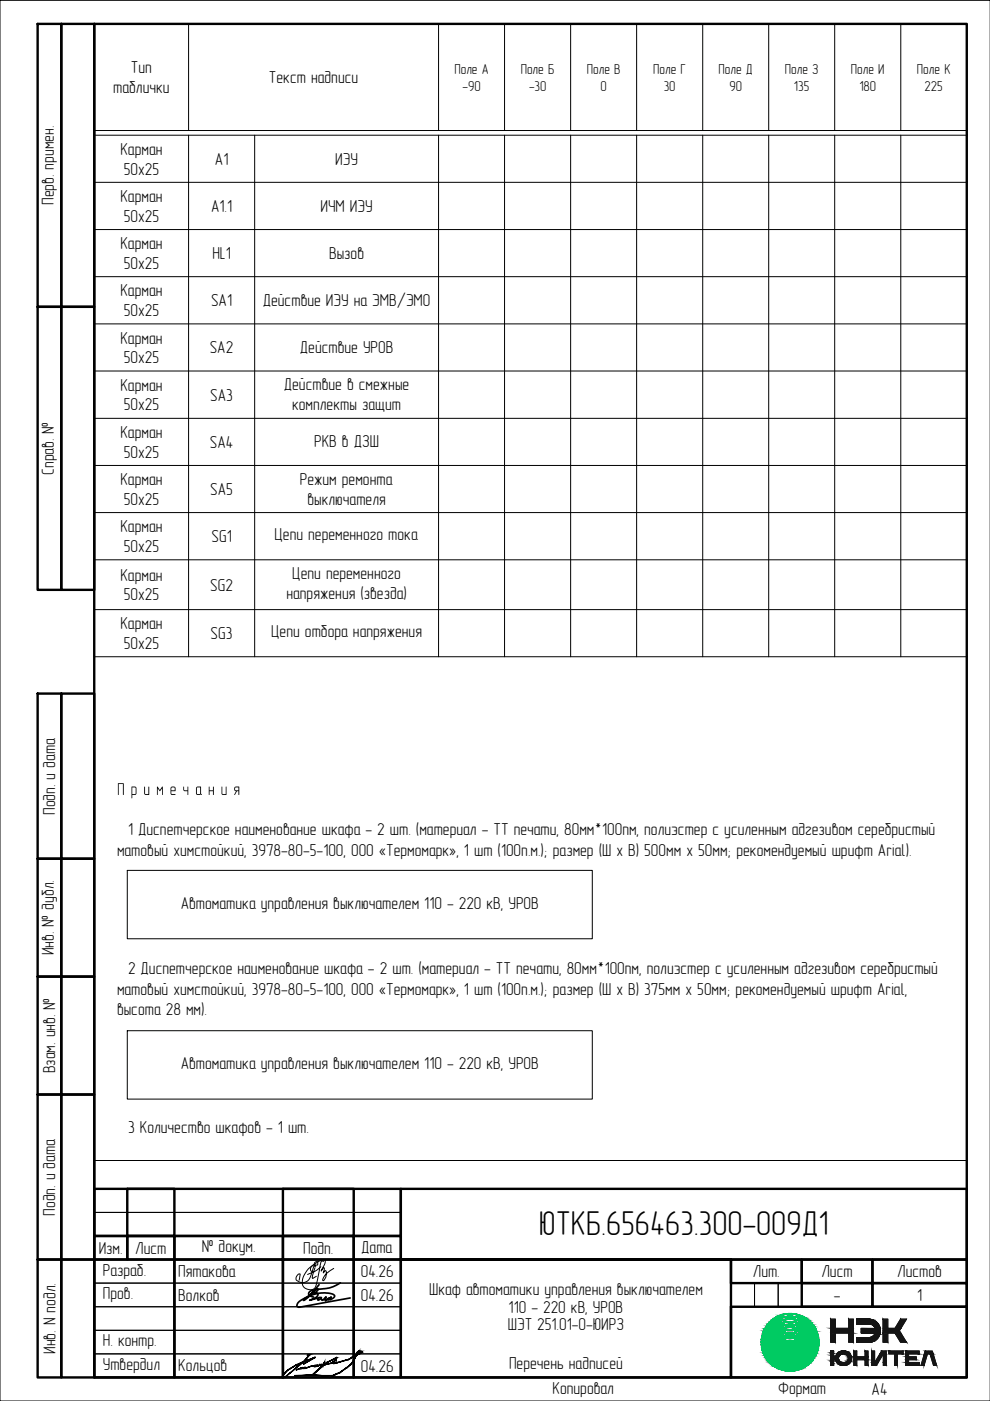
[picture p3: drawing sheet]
<svg xmlns="http://www.w3.org/2000/svg" width="210mm" height="297mm" viewBox="0 0 210 297" stroke-linecap="round" stroke-linejoin="round" font-family="sans-serif">
<defs><g id="words">
<text font-size="7.3" x="114.3" y="261.9">ЮТКБ.656463.300-009Д1</text>
<g font-size="3.7">
<text x="27.7" y="15.5">Тип</text>
<text x="57" y="17.6">Текст надписи</text>
<text x="24" y="19.7">таблички</text>
<text x="25.5" y="32.8">Карман</text>
<text x="45.6" y="34.9">A1</text>
<text x="71.1" y="34.9">ИЭУ</text>
<text x="26.2" y="37">50х25</text>
<text x="11.4" y="43.4" transform="rotate(-90 11.4 43.4)">Перв. примен.</text>
<text x="25.5" y="42.8">Карман</text>
<text x="26.2" y="47">50х25</text>
<text x="44.8" y="44.9">A1.1</text>
<text x="67.9" y="44.9">ИЧМ ИЭУ</text>
<text x="25.5" y="52.8">Карман</text>
<text x="26.2" y="57">50х25</text>
<text x="45" y="54.9">HL1</text>
<text x="69.8" y="54.9">Вызов</text>
<text x="25.5" y="62.8">Карман</text>
<text x="44.7" y="64.9">SA1</text>
<text x="55.7" y="64.9">Действие ИЭУ на ЭМВ/ЭМО</text>
<text x="26.2" y="67">50х25</text>
<text x="25.5" y="72.8">Карман</text>
<text x="26.2" y="77">50х25</text>
<text x="44.5" y="74.9">SA2</text>
<text x="63.6" y="74.8">Действие УРОВ</text>
<text x="25.5" y="82.8">Карман</text>
<text x="60.2" y="82.7">Действие в смежные</text>
<text x="26.2" y="87">50х25</text>
<text x="44.6" y="84.9">SA3</text>
<text x="61.9" y="86.8">комплекты защит</text>
<text x="25.5" y="92.8">Карман</text>
<text x="44.5" y="94.9">SA4</text>
<text x="66.6" y="94.9">РКВ в ДЗШ</text>
<text x="11.4" y="100.7" transform="rotate(-90 11.4 100.7)">Справ. №</text>
<text x="26.2" y="97">50х25</text>
<text x="25.5" y="102.9">Карман</text>
<text x="26.2" y="107">50х25</text>
<text x="44.6" y="104.9">SA5</text>
<text x="63.6" y="102.9">Режим ремонта</text>
<text x="65.2" y="107">выключателя</text>
<text x="25.5" y="112.8">Карман</text>
<text x="26.2" y="117">50х25</text>
<text x="44.9" y="114.9">SG1</text>
<text x="58.2" y="114.6">Цепи переменного тока</text>
<text x="25.5" y="123.1">Карман</text>
<text x="44.6" y="125.2">SG2</text>
<text x="62" y="122.7">Цепи переменного</text>
<text x="26.2" y="127.3">50х25</text>
<text x="60.7" y="127">напряжения (звезда)</text>
<text x="25.5" y="133.4">Карман</text>
<text x="26.2" y="137.6">50х25</text>
<text x="44.7" y="135.5">SG3</text>
<text x="57.5" y="135.1">Цепи отбора напряжения</text>
<text x="11.7" y="172.8" transform="rotate(-90 11.7 172.8)">Подп. и дата</text>
<text x="24.8" y="168.6">Примечания</text>
<text x="27.1" y="177.1">1 Диспетчерское наименование шкафа - 2 шт. (материал - ТТ печати, 80мм*100пм, полиэстер с усиленным адгезивом серебристый</text>
<text x="24.8" y="181.4">матовый химстойкий, 3978-80-5-100, ООО «Термомарк», 1 шт (100п.м.); размер (Ш х В) 500мм х 50мм; рекомендуемый шрифт Arial).</text>
<text x="38.3" y="192.7">Автоматика управления выключателем 110 - 220 кВ, УРОВ</text>
<text x="11.4" y="202.5" transform="rotate(-90 11.4 202.5)">Инв. № дубл.</text>
<text x="27.1" y="206.6">2 Диспетчерское наименование шкафа - 2 шт. (материал - ТТ печати, 80мм*100пм, полиэстер с усиленным адгезивом серебристый</text>
<text x="24.8" y="210.9">матовый химстойкий, 3978-80-5-100, ООО «Термомарк», 1 шт (100п.м.); размер (Ш х В) 375мм х 50мм; рекомендуемый шрифт Arial,</text>
<text x="24.8" y="215.3">высота 28 мм).</text>
<text x="11.7" y="227.5" transform="rotate(-90 11.7 227.5)">Взам. инв. №</text>
<text x="38.3" y="226.7">Автоматика управления выключателем 110 - 220 кВ, УРОВ</text>
<text x="27.1" y="240.3">3 Количество шкафов - 1 шт.</text>
<text x="11.7" y="257.8" transform="rotate(-90 11.7 257.8)">Подп. и дата</text>
<text x="20.9" y="265.8">Изм.</text>
<text x="28.7" y="265.8">Лист</text>
<text x="42.8" y="265.4">№ докум.</text>
<text x="64.3" y="265.8">Подп.</text>
<text x="76.6" y="265.7">Дата</text>
<text x="21.8" y="270.5">Разраб.</text>
<text x="21.8" y="275.4">Пров.</text>
<text x="37.8" y="270.8">Пятакова</text>
<text x="37.8" y="275.8">Волков</text>
<text x="76.5" y="270.8">04.26</text>
<text x="76.5" y="275.8">04.26</text>
<text x="91" y="274.5">Шкаф автоматики управления выключателем</text>
<text x="159.6" y="270.8">Лит.</text>
<text x="174.2" y="270.8">Лист</text>
<text x="176.8" y="275.8">-</text>
<text x="190.2" y="270.8">Листов</text>
<text x="194.5" y="275.8">1</text>
<text x="107.8" y="278.3">110 - 220 кВ, УРОВ</text>
<text x="11.7" y="287" transform="rotate(-90 11.7 287)">Инв. N подл.</text>
<text x="21.8" y="285.4">Н. контр.</text>
<text x="107.7" y="282.1">ШЭТ 251.01-0-ЮИРЗ</text>
<text x="21.8" y="290.4">Утвердил</text>
<text x="37.8" y="290.6">Кольцов</text>
<text x="76.5" y="290.8">04.26</text>
<text x="107.9" y="290.3">Перечень надписей</text>
<text x="117.1" y="295.5">Копировал</text>
<text x="165" y="295.5">Формат</text>
<text x="184.8" y="295.8">A4</text>
</g>
<g font-size="3">
<text x="96.4" y="15.6">Поле А</text>
<text x="110.4" y="15.6">Поле Б</text>
<text x="124.4" y="15.6">Поле В</text>
<text x="138.5" y="15.6">Поле Г</text>
<text x="152.3" y="15.6">Поле Д</text>
<text x="166.4" y="15.6">Поле З</text>
<text x="180.4" y="15.6">Поле И</text>
<text x="194.4" y="15.6">Поле К</text>
<text x="98.1" y="19.2">-90</text>
<text x="112.2" y="19.2">-30</text>
<text x="127.3" y="19.2">0</text>
<text x="140.7" y="19.2">30</text>
<text x="154.6" y="19.2">90</text>
<text x="168.3" y="19.2">135</text>
<text x="182.2" y="19.2">180</text>
<text x="196" y="19.2">225</text>
</g>
</g></defs>
<g fill="none" stroke="#000" stroke-width=".51">
<path d="M8 5.1h5v60h-5zM13 5.1h7v60h-7zM20 5.1h185v286.9h-185zM8 65.1h5v60h-5zM13 65.1h7v60h-7zM8 147.1h5v35h-5zM13 147.1h7v35h-7zM8 182.1h5v25h-5zM13 182.1h7v25h-7zM8 207.1h5v25h-5zM13 207.1h7v25h-7zM8 232.1h5v34.9h-5z"/>
<path d="M13 232.1h7v34.9h-7zM20 252.1h65v10h-65zM27 252.1h10v10h-10zM60 252.1h15v10h-15zM85 252.1h120v14.9h-120h70v25h-70zM8 267h5v25h-5zM13 267h7v25h-7zM20 262.1h7v4.9h-7zM20 267h17v25h-17zM27 262.1h10v4.9h-10zM37 262.1h23v4.9h-23zM37 267h23v25h-23z"/>
<path d="M60 262.1h15v4.9h-15zM60 267h15v25h-15zM75 262.1h10v4.9h-10zM75 267h10v25h-10zM155 277.1h50v14.9h-50zM155 267h15v5h-15zM170 272h15v5.1h-15zM170 267h15v5h-15zM185 272h20v5.1h-20zM185 267h20v5h-20z"/>
</g>
<g fill="none" stroke="#000" stroke-width=".21">
<path d="M20 5.1h185v134.1h-185zM40 5.1v22.6M93 5.1v22.6M107 5.1v22.6M121 5.1v22.6M135 5.1v22.6M149 5.1v22.6M163 5.1v22.6M177 5.1v22.6M191 5.1v22.6M210 .1h-210v296.9h210M20 27.7h185"/>
<path d="M20 28.7h185M20 38.7h185M40 28.7v110.5M54 28.7v110.5M93 28.7v110.5M107 28.7v110.5M121 28.7v110.5M135 28.7v110.5M149 28.7v110.5M163 28.7v110.5M177 28.7v110.5M191 28.7v110.5"/>
<path d="M20 48.7h185M20 58.7h185M20 68.7h185M20 78.7h185M20 88.7h185M20 98.7h185M20 108.7h185M20 118.7h185M20 129.3h185M27 184.5h98.6v14.5h-98.6zM27 218.5h98.6v14.5h-98.6zM20 252.1h7v5h-7z"/>
<path d="M20 257.1h7v5h-7zM20 246h185M27 252.1h10v5h-10zM27 257.1h10v5h-10zM37 252.1h23v5h-23zM37 257.1h23v5h-23zM60 252.1h15v5h-15zM60 257.1h15v5h-15zM75 252.1h10v5h-10zM75 257.1h10v5h-10zM20 267h17v5h-17zM20 272h17v5.1h-17z"/>
<path d="M20 277.1h17v5h-17zM37 267h23v5h-23zM37 272h23v5.1h-23zM37 277.1h23v5h-23zM60 267h15v5h-15zM60 272h15v5.1h-15zM60 277.1h15v5h-15zM66.8 268.1a.84 .84 0 0 0-.9 .5 .84 .84 0 0 0 .2 1h.5M66.8 268.8l-.5 1.8a.23 .23 0 0 0-.1 .3 .23 .23 0 0 0 .3 .1l.6-.4M67.1 268.2l.3-.1v-.4a.37 .37 0 0 0-.4-.2 .37 .37 0 0 0-.3 .3v.6l.2 .1a.17 .17 0 0 0 0-.3 .17 .17 0 0 0-.2 0l-.3 .8a4.7 4.7 0 0 1-1.2 2.6 1.65 1.65 0 0 1-2.4-.4v-.2a.75 .75 0 0 1 .8-.8l-.2 1.2M68 268.5l-.2 .3a6.2 6.2 0 0 1-2.6 1.4M68.6 267.4a.41 .41 0 0 0-.5 0 .41 .41 0 0 0-.1 .5l-.7 3.6a2.36 2.36 0 0 1-.9 1.9 1.73 1.73 0 0 1-2-.5 1.73 1.73 0 0 1-.1-2.1 7.4 7.4 0 0 1 3.9-3.7 .48 .48 0 0 1 .7 0 .48 .48 0 0 1 0 .7l-.7 1.6a.52 .52 0 0 1 .5-.6l-.1 1.1 .3-.5a.3 .3 0 0 1 .3 .2 .3 .3 0 0 1 0 .3l-.2 1a.51 .51 0 0 1-.6 .6v-.1a4.1 4.1 0 0 1 2.4-2.5"/>
<path d="M75 267h10v5h-10zM75 272h10v5.1h-10zM75 277.1h10v5h-10zM155 272h5v5.1h-5zM160 272h5v5.1h-5zM165 272h5v5.1h-5zM20 282.1h17v4.9h-17zM20 287h17v5h-17zM37 282.1h23v4.9h-23zM37 287h23v5h-23zM60 282.1h15v4.9h-15zM60 287h15v5h-15z"/>
<path d="M75 282.1h10v4.9h-10zM75 287h10v5h-10z"/>
</g>
<g fill="#00cb62" stroke="#00cb62" stroke-width=".21">
<path d="M166.9 278.5h1.2z"/>
<path d="M166.3 290.6h2.4z"/>
<path d="M166.9 279.1h1.2z"/>
<path d="M166.3 290.1h2.4z"/>
<path d="M167 279.6h1.1z"/>
<path d="M166.4 289.5h2.2z"/>
<path d="M167.1 280.2h.9z"/>
<path d="M169.1 280.6h.5z"/>
<path d="M167.1 280.8h.8z"/>
<path d="M164 286.9h.2z"/>
<path d="M167 288.4h1z"/>
<path d="M167.1 281.3h.8z"/>
<path d="M167.2 281.9h.7z"/>
<path d="M170.5 285.4h.4z"/>
<path d="M166.9 283.1h1.2z"/>
<path d="M167 283.6h1z"/>
<path d="M167.2 284.2h.7z"/>
<path d="M168.3 284.7h1.7z"/>
<path d="M166.9 278.5l1.8 .1zM166.3 278.6h2.4z"/>
<path d="M166.3 278.6h2.5zM166.2 278.6h2.6z"/>
<path d="M167.5 278.6h1.5zM167.5 278.6h1.5z"/>
<path d="M166.2 278.6h1.3zM166.1 278.6h.8z"/>
<path d="M168.1 278.6l1.2 .1zM168.1 278.6l1.2 .1z"/>
<path d="M166.1 278.6h.8zM165.7 278.7h.6z"/>
<path d="M168.7 278.7h.6zM168.7 278.7h.6z"/>
<path d="M165.7 278.7h.6zM165.7 278.7h.6z"/>
<path d="M168.7 278.7l1 .2zM168.7 278.7l1 .2z"/>
<path d="M165.7 278.7l.1 .2 .5-.2zM165.3 278.9l.4-.2 .1 .2z"/>
<path d="M169.2 278.9h.7zM169.2 278.9h.7z"/>
<path d="M165.3 278.9h.5zM165.1 278.9h.5z"/>
<path d="M169.4 278.9l.8 .2zM169.4 278.9l.8 .2z"/>
<path d="M165.1 278.9l.1 .2 .4-.2zM164.8 279.1l.3-.2 .1 .2z"/>
<path d="M169.8 279.1l.6 .1zM169.8 279.1l.6 .1z"/>
<path d="M164.8 279.1l.2 .1 .2-.1zM164.6 279.2l.2-.1 .2 .1z"/>
<path d="M170 279.2l.7 .1zM170 279.2l.7 .1z"/>
<path d="M164.6 279.2l.1 .1 .3-.1zM164.4 279.3l.2-.1 .1 .1z"/>
<path d="M170.3 279.3l.6 .2zM170.3 279.3l.6 .2z"/>
<path d="M164.4 279.3l.1 .2 .2-.2zM164.1 279.5l.3-.2 .1 .2z"/>
<path d="M170.6 279.5l.5 .1zM170.6 279.5l.5 .1z"/>
<path d="M164.1 279.5l.2 .1 .2-.1zM163.9 279.6l.2-.1 .2 .1z"/>
<path d="M170.8 279.6l.6 .3-.3-.3zM170.8 279.6l.6 .3h-.4z"/>
<path d="M163.9 279.6l.1 .3 .3-.3zM163.6 279.9l.3-.3 .1 .3z"/>
<path d="M171 279.9l.6 .1zM171 279.9l.6 .1z"/>
<path d="M163.6 279.9l.2 .1 .2-.1zM163.5 280l.1-.1 .2 .1z"/>
<path d="M171.2 280l.7 .3-.3-.3zM171.2 280l.7 .3h-.4z"/>
<path d="M163.5 280v.3l.3-.3zM163.2 280.3l.3-.3v.3z"/>
<path d="M171.5 280.3l.5 .1zM171.5 280.3l.5 .1z"/>
<path d="M163.2 280.3l.2 .1 .1-.1zM163.2 280.3l.2 .1h-.3z"/>
<path d="M171.6 280.4l.7 .3-.3-.3zM171.6 280.4l.7 .3h-.4z"/>
<path d="M163.1 280.4l.1 .3 .2-.3zM163.1 280.4l.1 .3h-.4z"/>
<path d="M171.9 280.7l.4 .1zM171.9 280.7l.4 .1z"/>
<path d="M162.8 280.7h.4zM162.8 280.7l.2 .1h-.3z"/>
<path d="M172 280.8l.6 .4-.3-.4zM172 280.8l.6 .4h-.4z"/>
<path d="M162.7 280.8l.1 .4 .2-.4zM162.7 280.8l.1 .4h-.4z"/>
<path d="M172.2 281.2l.5 .1zM172.2 281.2l.5 .1z"/>
<path d="M162.4 281.2h.4zM162.4 281.2l.3 .1h-.3z"/>
<path d="M172.3 281.3l.6 .4-.2-.4zM172.3 281.3l.6 .4h-.4z"/>
<path d="M162.4 281.3l.1 .4 .2-.4zM162.4 281.3l.1 .4h-.4z"/>
<path d="M172.5 281.7l.5 .1zM172.5 281.7l.5 .1z"/>
<path d="M162.1 281.7h.4zM162.1 281.7l.3 .1z"/>
<path d="M172.6 281.8l.6 .4-.2-.4zM172.6 281.8l.6 .4h-.4z"/>
<path d="M162.1 281.8l.1 .4 .2-.4zM162.1 281.8l.1 .4h-.3z"/>
<path d="M172.8 282.2l.4 .1zM172.8 282.2l.4 .1z"/>
<path d="M161.9 282.2h.3zM161.9 282.2l.3 .1z"/>
<path d="M172.8 282.3l.6 .5-.2-.5zM172.8 282.3l.6 .5h-.4z"/>
<path d="M161.8 282.3l.2 .5 .2-.5zM161.8 282.3l.2 .5h-.4z"/>
<path d="M173 282.8h.4zM173 282.8h.4z"/>
<path d="M161.6 282.8h.4zM161.6 282.8h.4z"/>
<path d="M173 282.8l.5 .6-.1-.6zM173 282.8l.5 .6h-.4z"/>
<path d="M161.6 282.8l.3 .6 .1-.6zM161.6 282.8l.3 .6h-.4z"/>
<path d="M173.1 283.4h.4zM173.1 283.4h.4z"/>
<path d="M161.5 283.4h.4zM161.5 283.4h.4z"/>
<path d="M173.2 283.4l.4 .6-.1-.6zM173.2 283.4l.4 .6h-.4z"/>
<path d="M161.5 283.4l.3 .6 .1-.6zM161.5 283.4l.3 .6h-.4z"/>
<path d="M173.2 284h.4zM173.2 284h.4z"/>
<path d="M161.4 284h.4zM161.4 284h.4z"/>
<path d="M173.2 284l.5 .6-.1-.6zM173.2 284l.5 .6h-.4z"/>
<path d="M161.4 284l.4 .6v-.6zM161.4 284l.4 .6h-.4z"/>
<path d="M173.3 284.6l.3 .6 .1-.6zM173.3 284.6l.3 .6h-.4z"/>
<path d="M161.4 284.6l.4 .6v-.6zM161.4 284.6l.4 .6h-.4z"/>
<path d="M173.2 285.2h.4zM173.2 285.2h.4z"/>
<path d="M161.4 285.2h.4zM161.4 285.2h.4z"/>
<path d="M173.2 285.2l.3 .6 .1-.6zM173.2 285.2l.3 .6h-.3z"/>
<path d="M161.4 285.2l.5 .6-.1-.6zM161.4 285.2l.5 .6h-.4z"/>
<path d="M173.2 285.8h.3zM173.2 285.8h.3z"/>
<path d="M161.5 285.8h.4zM161.5 285.8h.4z"/>
<path d="M173.1 285.8l.3 .5 .1-.5zM173.1 285.8l.3 .5h-.4z"/>
<path d="M161.5 285.8l.5 .5-.1-.5zM161.5 285.8l.5 .5h-.4z"/>
<path d="M173 286.3h.4zM173 286.3l.4 .1z"/>
<path d="M161.6 286.3l.4 .1zM161.6 286.3l.4 .1z"/>
<path d="M173 286.4l.2 .5 .2-.5zM173 286.4l.2 .5h-.4z"/>
<path d="M161.6 286.4l.6 .5-.2-.5zM161.6 286.4l.6 .5h-.4z"/>
<path d="M172.8 286.9h.4zM172.8 286.9l.4 .1h-.4z"/>
<path d="M161.8 286.9l.4 .1zM161.8 286.9l.4 .1z"/>
<path d="M172.8 287l.2 .4 .2-.4zM172.8 287l.2 .4h-.4z"/>
<path d="M161.9 287l.5 .4-.2-.4zM161.9 287l.5 .4h-.3z"/>
<path d="M172.6 287.4l.3 .1 .1-.1zM172.6 287.4l.3 .1h-.4z"/>
<path d="M162.1 287.4l.4 .1zM162.1 287.4l.4 .1z"/>
<path d="M172.5 287.5l.2 .4 .2-.4zM172.5 287.5l.2 .4h-.4z"/>
<path d="M162.1 287.5l.6 .4-.2-.4zM162.1 287.5l.6 .4h-.4z"/>
<path d="M172.3 287.9l.3 .1 .1-.1zM172.3 287.9l.3 .1h-.4z"/>
<path d="M162.3 287.9l.5 .1-.1-.1zM162.3 287.9l.5 .1h-.4z"/>
<path d="M172.2 288l.2 .3 .2-.3zM172.2 288l.2 .3h-.4z"/>
<path d="M162.4 288l.6 .3-.2-.3zM162.4 288l.6 .3h-.4z"/>
<path d="M172 288.3l.3 .2 .1-.2zM172 288.3l.3 .2h-.5z"/>
<path d="M162.6 288.3l.6 .2-.2-.2zM162.6 288.3l.6 .2h-.4z"/>
<path d="M171.8 288.5l.3 .2 .2-.2zM171.8 288.5l.3 .2h-.5z"/>
<path d="M162.8 288.5l.6 .2-.2-.2zM162.8 288.5l.6 .2h-.4z"/>
<path d="M171.6 288.7l.3 .2 .2-.2zM171.4 288.9l.2-.2 .3 .2z"/>
<path d="M163 288.7l.7 .2-.3-.2zM163 288.7l.7 .2h-.5z"/>
<path d="M171.4 288.9l.3 .2 .2-.2zM171.2 289.1l.2-.2 .3 .2z"/>
<path d="M163.2 288.9l.6 .2-.1-.2zM163.2 288.9l.6 .2h-.5z"/>
<path d="M171.2 289.1l.2 .2 .3-.2zM170.9 289.3l.3-.2 .2 .2z"/>
<path d="M163.3 289.1l.8 .2-.3-.2zM163.3 289.1l.8 .2h-.5z"/>
<path d="M170.9 289.3h.5zM170.8 289.4h.5z"/>
<path d="M163.6 289.3l.7 .1zM163.6 289.3l.7 .1z"/>
<path d="M170.8 289.4l.1 .3 .4-.3zM170.3 289.7l.5-.3 .1 .3z"/>
<path d="M163.7 289.4l1 .3-.4-.3zM163.7 289.4l1 .3h-.6z"/>
<path d="M170.3 289.7h.6zM170.3 289.7h.6z"/>
<path d="M164.1 289.7h.6zM164.1 289.7h.6z"/>
<path d="M170.3 289.7l.2 .2 .4-.2zM169.8 289.9l.5-.2 .2 .2z"/>
<path d="M164.1 289.7l1.1 .2-.5-.2zM164.1 289.7l1.1 .2h-.7z"/>
<path d="M169.8 289.9h.7zM169.6 290h.8z"/>
<path d="M164.5 289.9l.9 .1zM164.5 289.9l.9 .1z"/>
<path d="M169.6 290l.6 .1 .2-.1zM169.2 290.1l.4-.1 .6 .1z"/>
<path d="M164.6 290l1.2 .1zM164.6 290l1.2 .1z"/>
<path d="M169.2 290.1l.7 .1 .3-.1zM168.8 290.2l.4-.1 .7 .1z"/>
<path d="M164.9 290.1l1.4 .1zM164.9 290.1l1.4 .1z"/>
<path d="M168.8 290.2h1.1zM168.7 290.3h1.2z"/>
<path d="M165.1 290.2l1.2 .1zM165.1 290.2l1.2 .1z"/>
<path d="M168.7 290.3h1.2zM168.1 290.4h1.5z"/>
<path d="M165.2 290.3l1.7 .1zM165.2 290.3l1.7 .1z"/>
<path d="M168.1 290.4h1.5zM167.5 290.4h2z"/>
<path d="M165.4 290.4h2.1zM165.4 290.4h2.1z"/>
<path d="M165.5 290.4h4zM165.5 290.4l3.8 .1z"/>
<path d="M165.7 290.5l3 .1 .6-.1zM165.7 290.5l3 .1h-2.4z"/>
<path d="M166.3 290.6l1.8 .1zM166.9 290.7h1.2z"/>
<path d="M166.9 279.1l1.8 .1zM166.3 279.2h2.4z"/>
<path d="M166.3 279.2h2.5zM166.2 279.2h2.6z"/>
<path d="M167.5 279.2h1.4zM167.5 279.2h1.4z"/>
<path d="M166.2 279.2h1.3zM166.1 279.2h.8z"/>
<path d="M168.1 279.2l1.1 .1zM168.1 279.2l1.1 .1z"/>
<path d="M166.1 279.2h.8zM165.8 279.3h.6z"/>
<path d="M168.6 279.3h.6zM168.6 279.3h.6z"/>
<path d="M165.8 279.3h.6zM165.8 279.3h.6z"/>
<path d="M168.6 279.3l1 .1zM168.6 279.3l1 .1z"/>
<path d="M165.8 279.3l.1 .1 .5-.1zM165.4 279.4l.4-.1 .1 .1z"/>
<path d="M169.1 279.4l.7 .1zM169.1 279.4l.7 .1z"/>
<path d="M165.4 279.4h.5zM165.3 279.5h.5z"/>
<path d="M169.3 279.5l.8 .1zM169.3 279.5l.8 .1z"/>
<path d="M165.3 279.5l.1 .1 .4-.1zM165 279.6l.3-.1 .1 .1z"/>
<path d="M169.7 279.6l.6 .1zM169.7 279.6l.6 .1z"/>
<path d="M165 279.6h.4zM164.8 279.7h.4z"/>
<path d="M169.8 279.7l.7 .1zM169.8 279.7l.7 .1z"/>
<path d="M164.8 279.7l.1 .1 .3-.1zM164.5 279.8l.3-.1 .1 .1z"/>
<path d="M170.1 279.8l.7 .2zM170.1 279.8l.7 .2z"/>
<path d="M164.5 279.8l.2 .2 .2-.2zM164.3 280l.2-.2 .2 .2z"/>
<path d="M170.3 280l.6 .1zM170.3 280l.6 .1z"/>
<path d="M164.3 280l.2 .1 .2-.1zM164.1 280.1l.2-.1 .2 .1z"/>
<path d="M170.6 280.1l.6 .2zM170.6 280.1l.6 .2h-.4z"/>
<path d="M164.1 280.1l.1 .2 .3-.2zM163.9 280.3l.2-.2 .1 .2z"/>
<path d="M170.8 280.3l.5 .1zM170.8 280.3l.5 .1z"/>
<path d="M163.9 280.3l.1 .1 .2-.1zM163.7 280.4l.2-.1 .1 .1z"/>
<path d="M171 280.4l.6 .3-.3-.3zM171 280.4l.6 .3h-.4z"/>
<path d="M163.7 280.4l.1 .3 .2-.3zM163.4 280.7l.3-.3 .1 .3z"/>
<path d="M171.2 280.7l.5 .1zM171.2 280.7l.5 .1z"/>
<path d="M163.4 280.7l.3 .1 .1-.1zM163.4 280.7l.3 .1h-.4z"/>
<path d="M171.4 280.8l.6 .3-.3-.3zM171.4 280.8l.6 .3h-.4z"/>
<path d="M163.3 280.8l.1 .3 .3-.3zM163.3 280.8l.1 .3h-.3z"/>
<path d="M171.6 281.1l.5 .1zM171.6 281.1l.5 .1z"/>
<path d="M163.1 281.1h.3zM163 281.2h.3z"/>
<path d="M171.7 281.2l.6 .3-.2-.3zM171.7 281.2l.6 .3h-.4z"/>
<path d="M163 281.2l.1 .3 .2-.3zM163 281.2l.1 .3h-.4z"/>
<path d="M171.9 281.5l.5 .1zM171.9 281.5l.5 .1z"/>
<path d="M162.7 281.5h.4zM162.7 281.5l.3 .1h-.3z"/>
<path d="M172 281.6l.6 .3-.2-.3zM172 281.6l.6 .3h-.4z"/>
<path d="M162.7 281.6l.1 .3 .2-.3zM162.7 281.6l.1 .3h-.4z"/>
<path d="M172.2 281.9l.4 .1zM172.2 281.9l.4 .1z"/>
<path d="M162.4 281.9h.4zM162.4 281.9l.4 .1z"/>
<path d="M172.3 282l.5 .4-.2-.4zM172.3 282l.5 .4h-.3z"/>
<path d="M162.4 282l.2 .4 .2-.4zM162.4 282l.2 .4h-.4z"/>
<path d="M172.5 282.4l.4 .1zM172.5 282.4l.4 .1z"/>
<path d="M162.2 282.4h.4zM162.2 282.4l.3 .1z"/>
<path d="M172.5 282.5l.5 .4-.1-.4zM172.5 282.5l.5 .4h-.3z"/>
<path d="M162.2 282.5l.2 .4 .1-.4zM162.2 282.5l.2 .4h-.4z"/>
<path d="M172.7 282.9l.3 .1zM172.7 282.9l.3 .1z"/>
<path d="M162 282.9h.4zM162 282.9l.3 .1z"/>
<path d="M172.7 283l.5 .5-.2-.5zM172.7 283l.5 .5h-.4z"/>
<path d="M162 283l.2 .5 .1-.5zM162 283l.2 .5h-.3z"/>
<path d="M172.8 283.5h.4zM172.8 283.5h.4z"/>
<path d="M161.9 283.5h.3zM161.9 283.5h.3z"/>
<path d="M172.8 283.5l.5 .5-.1-.5zM172.8 283.5l.5 .5h-.4z"/>
<path d="M161.8 283.5l.4 .5v-.5zM161.8 283.5l.4 .5h-.4z"/>
<path d="M172.9 284h.4zM172.9 284h.4z"/>
<path d="M161.8 284h.4zM161.8 284h.4z"/>
<path d="M172.9 284l.4 .6v-.6zM172.9 284l.4 .6h-.4z"/>
<path d="M161.8 284l.3 .6 .1-.6zM161.8 284l.3 .6h-.4z"/>
<path d="M172.9 284.6l.4 .5v-.5zM172.9 284.6l.4 .5h-.4z"/>
<path d="M161.7 284.6l.5 .5-.1-.5zM161.7 284.6l.5 .5h-.4z"/>
<path d="M172.9 285.1l.4 .1zM172.9 285.2h.4z"/>
<path d="M161.8 285.1l.4 .1zM161.8 285.1l.4 .1z"/>
<path d="M172.9 285.2l.3 .5 .1-.5zM172.9 285.2l.3 .5h-.4z"/>
<path d="M161.8 285.2l.4 .5v-.5zM161.8 285.2l.4 .5h-.4z"/>
<path d="M172.8 285.7h.4zM172.8 285.7h.4z"/>
<path d="M161.8 285.7h.4zM161.8 285.7h.4z"/>
<path d="M172.8 285.7l.3 .5 .1-.5zM172.8 285.7l.3 .5h-.4z"/>
<path d="M161.9 285.7l.4 .5-.1-.5zM161.9 285.7l.4 .5h-.3z"/>
<path d="M172.7 286.2h.4zM172.7 286.2h.3z"/>
<path d="M162 286.2h.4zM162 286.2h.4z"/>
<path d="M172.6 286.2l.3 .4 .1-.4zM172.6 286.2l.3 .4h-.4z"/>
<path d="M162 286.2l.5 .4-.1-.4zM162 286.2l.5 .4h-.3z"/>
<path d="M172.5 286.6h.4zM172.5 286.6l.3 .2h-.4z"/>
<path d="M162.2 286.6l.4 .2zM162.2 286.6l.4 .2z"/>
<path d="M172.4 286.8l.3 .3 .1-.3zM172.4 286.8l.3 .3h-.4z"/>
<path d="M162.2 286.8l.6 .3-.2-.3zM162.2 286.8l.6 .3h-.4z"/>
<path d="M172.3 287.1l.3 .1 .1-.1zM172.3 287.1l.3 .1h-.4z"/>
<path d="M162.4 287.1l.4 .1zM162.4 287.1l.4 .1z"/>
<path d="M172.2 287.2l.2 .3 .2-.3zM172.2 287.2l.2 .3h-.4z"/>
<path d="M162.4 287.2l.6 .3-.2-.3zM162.4 287.2l.6 .3h-.4z"/>
<path d="M172 287.5l.3 .2 .1-.2zM172 287.5l.3 .2h-.4z"/>
<path d="M162.6 287.5l.6 .2-.2-.2zM162.6 287.5l.6 .2h-.5z"/>
<path d="M171.9 287.7l.2 .2 .2-.2zM171.9 287.7l.2 .2h-.4z"/>
<path d="M162.7 287.7l.6 .2-.1-.2zM162.7 287.7l.6 .2h-.4z"/>
<path d="M171.7 287.9l.3 .2 .1-.2zM171.5 288.1l.2-.2 .3 .2z"/>
<path d="M162.9 287.9l.6 .2-.2-.2zM162.9 287.9l.6 .2h-.4z"/>
<path d="M171.5 288.1l.3 .2 .2-.2zM171.5 288.1l.3 .2h-.4z"/>
<path d="M163.1 288.1l.6 .2-.2-.2zM163.1 288.1l.6 .2h-.5z"/>
<path d="M171.4 288.3l.2 .2 .2-.2zM171.1 288.5l.3-.2 .2 .2z"/>
<path d="M163.2 288.3l.7 .2-.2-.2zM163.2 288.3l.7 .2h-.5z"/>
<path d="M171.1 288.5h.5zM171 288.6h.5z"/>
<path d="M163.4 288.5l.6 .1zM163.4 288.5l.6 .1z"/>
<path d="M171 288.6l.2 .3 .3-.3zM170.6 288.9l.4-.3 .2 .3z"/>
<path d="M163.6 288.6l.8 .3-.4-.3zM163.6 288.6l.8 .3h-.5z"/>
<path d="M170.6 288.9h.6zM170.6 288.9h.5z"/>
<path d="M163.9 288.9h.6zM163.9 288.9h.6z"/>
<path d="M170.6 288.9l.2 .3 .3-.3zM170.1 289.2l.5-.3 .2 .3z"/>
<path d="M163.9 288.9l1 .3-.4-.3zM163.9 288.9l1 .3h-.6z"/>
<path d="M170.1 289.2h.7zM170.1 289.2h.7z"/>
<path d="M164.3 289.2h.7zM164.3 289.2h.7z"/>
<path d="M170.1 289.2l.3 .2 .4-.2zM169.7 289.4l.4-.2 .3 .2z"/>
<path d="M164.3 289.2l1.1 .2-.4-.2zM164.3 289.2l1.1 .2h-.8z"/>
<path d="M169.7 289.4h.7zM169.4 289.5h.9z"/>
<path d="M164.6 289.4l1 .1zM164.6 289.4l1 .1z"/>
<path d="M169.4 289.5h.9zM169.1 289.6h1z"/>
<path d="M164.8 289.5l1.1 .1zM164.8 289.5l1.1 .1z"/>
<path d="M169.1 289.6h1zM168.6 289.7h1.2z"/>
<path d="M165 289.6l1.4 .1zM165 289.6l1.4 .1z"/>
<path d="M168.6 289.7h1.2zM168.5 289.7h1.3z"/>
<path d="M165.2 289.7h1.3zM165.2 289.7h1.3z"/>
<path d="M168.5 289.7h1.3zM168.1 289.8h1.5z"/>
<path d="M165.3 289.7l1.6 .1zM165.3 289.7l1.6 .1z"/>
<path d="M168.1 289.8h1.5zM167.5 289.8h2z"/>
<path d="M165.4 289.8h2.1zM165.4 289.8h2.1z"/>
<path d="M165.5 289.8h4zM165.5 289.8l3.7 .1z"/>
<path d="M165.8 289.9l2.9 .2 .5-.2zM165.8 289.9l2.9 .2h-2.4z"/>
<path d="M166.3 290.1h1.8zM166.9 290.1h1.2z"/>
<path d="M167 279.6l1.6 .1zM166.4 279.7h2.2z"/>
<path d="M166.4 279.7h2.4zM166.2 279.7h2.6z"/>
<path d="M167.5 279.7l1.4 .1zM167.5 279.7l1.4 .1z"/>
<path d="M166.2 279.7h1.3zM166.1 279.8h.9z"/>
<path d="M168 279.8h1.1zM168 279.8h1.1z"/>
<path d="M166.1 279.8h.9zM165.9 279.8h.7z"/>
<path d="M168.4 279.8l.8 .1zM168.4 279.8l.8 .1z"/>
<path d="M165.9 279.8h.7zM165.8 279.9h.7z"/>
<path d="M168.6 279.9l.9 .1zM168.6 279.9l.9 .1z"/>
<path d="M165.8 279.9l.2 .1 .5-.1zM165.5 280l.3-.1 .2 .1z"/>
<path d="M169 280h.6zM169 280h.6z"/>
<path d="M165.5 280h.5zM165.4 280h.5z"/>
<path d="M169.1 280l.8 .1zM169.1 280l.8 .1z"/>
<path d="M165.4 280l.1 .1 .4-.1zM165.1 280.1l.3-.1 .1 .1z"/>
<path d="M169.5 280.1l.6 .1zM169.5 280.1l.6 .1z"/>
<path d="M165.1 280.1h.4zM164.9 280.2h.5z"/>
<path d="M169.7 280.2l.6 .1zM169.7 280.2l.6 .1z"/>
<path d="M164.9 280.2l.2 .1 .3-.1zM164.7 280.3l.2-.1 .2 .1z"/>
<path d="M169.9 280.3l.6 .2zM169.9 280.3l.6 .2z"/>
<path d="M164.7 280.3l.2 .2 .2-.2zM164.5 280.5l.2-.2 .2 .2z"/>
<path d="M170.1 280.5l.6 .1zM170.1 280.5l.6 .1z"/>
<path d="M164.5 280.5l.2 .1 .2-.1zM164.3 280.6l.2-.1 .2 .1z"/>
<path d="M170.4 280.6l.6 .1zM170.4 280.6l.6 .1z"/>
<path d="M164.3 280.6l.1 .1 .3-.1zM164.1 280.7l.2-.1 .1 .1z"/>
<path d="M170.6 280.7l.5 .2zM170.6 280.7l.5 .2z"/>
<path d="M164.1 280.7l.2 .2 .1-.2zM163.9 280.9l.2-.2 .2 .2z"/>
<path d="M170.8 280.9l.5 .2-.2-.2zM170.8 280.9l.5 .2h-.3z"/>
<path d="M163.9 280.9l.2 .2 .2-.2zM163.7 281.1l.2-.2 .2 .2z"/>
<path d="M171 281.1l.5 .1zM171 281.1l.5 .1z"/>
<path d="M163.7 281.1l.2 .1 .2-.1zM163.7 281.1l.2 .1h-.3z"/>
<path d="M171.1 281.2l.6 .2-.2-.2zM171.1 281.2l.6 .2h-.4z"/>
<path d="M163.6 281.2l.1 .2 .2-.2zM163.3 281.4l.3-.2 .1 .2z"/>
<path d="M171.3 281.4l.5 .1zM171.3 281.4l.5 .1z"/>
<path d="M163.3 281.4h.4zM163.3 281.4l.3 .1h-.3z"/>
<path d="M171.4 281.5l.6 .3-.2-.3zM171.4 281.5l.6 .3h-.4z"/>
<path d="M163.3 281.5l.1 .3 .2-.3zM163.3 281.5l.1 .3h-.4z"/>
<path d="M171.6 281.8l.5 .1zM171.6 281.8l.5 .1z"/>
<path d="M163 281.8h.4zM163 281.8l.3 .1h-.3z"/>
<path d="M171.7 281.9l.6 .3-.2-.3zM171.7 281.9l.6 .3h-.4z"/>
<path d="M163 281.9l.1 .3 .2-.3zM163 281.9l.1 .3h-.3z"/>
<path d="M171.9 282.2l.4 .1zM171.9 282.2l.4 .1z"/>
<path d="M162.8 282.2h.3zM162.8 282.2l.3 .1z"/>
<path d="M172 282.3l.5 .3-.2-.3zM172 282.3l.5 .3h-.4z"/>
<path d="M162.7 282.3l.2 .3 .2-.3zM162.7 282.3l.2 .3h-.4z"/>
<path d="M172.1 282.6l.4 .1zM172.1 282.6l.4 .1z"/>
<path d="M162.5 282.6h.4zM162.5 282.6l.4 .1z"/>
<path d="M172.2 282.7l.5 .4-.2-.4zM172.2 282.7l.5 .4h-.4z"/>
<path d="M162.5 282.7l.2 .4 .2-.4zM162.5 282.7l.2 .4h-.4z"/>
<path d="M172.3 283.1l.4 .1zM172.3 283.1l.4 .1z"/>
<path d="M162.3 283.1h.4zM162.3 283.1l.4 .1z"/>
<path d="M172.3 283.2l.5 .4-.1-.4zM172.3 283.2l.5 .4h-.4z"/>
<path d="M162.3 283.2l.3 .4 .1-.4zM162.3 283.2l.3 .4h-.4z"/>
<path d="M172.4 283.6h.4zM172.4 283.6h.4z"/>
<path d="M162.2 283.6h.4zM162.2 283.6h.4z"/>
<path d="M172.4 283.6l.5 .5-.1-.5zM172.4 283.6l.5 .5h-.4z"/>
<path d="M162.2 283.6l.3 .5 .1-.5zM162.2 283.6l.3 .5h-.4z"/>
<path d="M172.5 284.1h.4zM172.5 284.1h.4z"/>
<path d="M162.1 284.1h.4zM162.1 284.1h.4z"/>
<path d="M172.5 284.1l.4 .5v-.5zM172.5 284.1l.4 .5h-.3z"/>
<path d="M162.1 284.1l.4 .5v-.5zM162.1 284.1l.4 .5h-.4z"/>
<path d="M172.6 284.6l.3 .5v-.5zM172.6 284.6l.3 .5h-.4z"/>
<path d="M162.1 284.6l.4 .5v-.5zM162.1 284.6l.4 .5h-.4z"/>
<path d="M172.5 285.1h.4zM172.5 285.1h.4z"/>
<path d="M162.1 285.1h.4zM162.1 285.1h.4z"/>
<path d="M172.5 285.1l.3 .4 .1-.4zM172.5 285.1l.3 .4h-.4z"/>
<path d="M162.1 285.1l.5 .4-.1-.4zM162.1 285.1l.5 .4h-.4z"/>
<path d="M172.4 285.5l.4 .1zM172.4 285.5l.4 .1z"/>
<path d="M162.2 285.5l.4 .1zM162.2 285.5l.4 .1z"/>
<path d="M172.4 285.6l.3 .4 .1-.4zM172.4 285.6l.3 .4h-.4z"/>
<path d="M162.2 285.6l.5 .4-.1-.4zM162.2 285.6l.5 .4h-.4z"/>
<path d="M172.3 286h.4zM172.3 286l.4 .1z"/>
<path d="M162.3 286l.4 .1zM162.3 286l.4 .1z"/>
<path d="M172.3 286.1l.3 .3 .1-.3zM172.3 286.1l.3 .3h-.4z"/>
<path d="M162.3 286.1l.6 .3-.2-.3zM162.3 286.1l.6 .3h-.4z"/>
<path d="M172.2 286.4h.4zM172.2 286.4l.3 .1h-.4z"/>
<path d="M162.5 286.4l.4 .1zM162.5 286.4l.4 .1z"/>
<path d="M172.1 286.5l.2 .3 .2-.3zM172.1 286.5l.2 .3h-.3z"/>
<path d="M162.5 286.5l.6 .3-.2-.3zM162.5 286.5l.6 .3h-.4z"/>
<path d="M172 286.8l.3 .2v-.2zM172 286.8l.3 .2h-.4z"/>
<path d="M162.7 286.8l.5 .2zM162.7 286.8l.5 .2h-.4z"/>
<path d="M171.9 287l.2 .2 .2-.2zM171.9 287l.2 .2h-.4z"/>
<path d="M162.8 287l.5 .2-.1-.2zM162.8 287l.5 .2h-.4z"/>
<path d="M171.7 287.2l.3 .2 .1-.2zM171.7 287.2l.3 .2h-.4z"/>
<path d="M162.9 287.2l.5 .2-.1-.2zM162.9 287.2l.5 .2h-.4z"/>
<path d="M171.6 287.4l.3 .2 .1-.2zM171.6 287.4l.3 .2h-.5z"/>
<path d="M163 287.4l.6 .2-.2-.2zM163 287.4l.6 .2h-.4z"/>
<path d="M171.4 287.6l.3 .2 .2-.2zM171.2 287.8l.2-.2 .3 .2z"/>
<path d="M163.2 287.6l.6 .2-.2-.2zM163.2 287.6l.6 .2h-.5z"/>
<path d="M171.2 287.8l.4 .1 .1-.1zM171.2 287.8l.4 .1h-.5z"/>
<path d="M163.3 287.8l.6 .1zM163.3 287.8l.6 .1z"/>
<path d="M171.1 287.9l.2 .2 .3-.2zM170.8 288.1l.3-.2 .2 .2z"/>
<path d="M163.5 287.9l.7 .2-.3-.2zM163.5 287.9l.7 .2h-.5z"/>
<path d="M170.8 288.1h.5zM170.8 288.2h.5z"/>
<path d="M163.7 288.1l.6 .1zM163.7 288.1l.6 .1z"/>
<path d="M170.8 288.2l.2 .2 .3-.2zM170.4 288.4l.4-.2 .2 .2z"/>
<path d="M163.8 288.2l.9 .2-.4-.2zM163.8 288.2l.9 .2h-.6z"/>
<path d="M170.4 288.4h.6zM170.4 288.4l.5 .1z"/>
<path d="M164.1 288.4l.6 .1zM164.1 288.4l.6 .1z"/>
<path d="M170.4 288.5l.2 .2 .3-.2zM169.9 288.7l.5-.2 .2 .2z"/>
<path d="M164.1 288.5l1 .2-.4-.2zM164.1 288.5l1 .2h-.7z"/>
<path d="M169.9 288.7h.7zM169.8 288.7h.7z"/>
<path d="M164.4 288.7h.8zM164.4 288.7h.8z"/>
<path d="M169.8 288.7l.5 .2 .2-.2zM169.5 288.9l.3-.2 .5 .2z"/>
<path d="M164.5 288.7l1 .2zM164.5 288.7l1 .2z"/>
<path d="M169.5 288.9h.8zM169.2 289h.9z"/>
<path d="M164.7 288.9l1.1 .1zM164.7 288.9l1.1 .1z"/>
<path d="M169.2 289h.9zM169 289h1z"/>
<path d="M164.9 289h1.1zM164.9 289h1.1z"/>
<path d="M169 289h1zM168.6 289.1h1.1z"/>
<path d="M165 289l1.5 .1zM165 289l1.5 .1z"/>
<path d="M168.6 289.1h1.1zM168.1 289.2h1.5z"/>
<path d="M165.3 289.1l1.6 .1zM165.3 289.1l1.6 .1z"/>
<path d="M168.1 289.2h1.5zM168 289.2h1.6z"/>
<path d="M165.4 289.2h1.6zM165.4 289.2h1.6z"/>
<path d="M168 289.2h1.6zM167.5 289.2h2z"/>
<path d="M165.5 289.2h2zM165.5 289.2h2z"/>
<path d="M165.5 289.2l3.6 .2 .4-.2zM165.5 289.2l3.6 .2h-3.2z"/>
<path d="M165.9 289.4l2.7 .1 .5-.1zM165.9 289.4l2.7 .1z"/>
<path d="M166.4 289.5l1.7 .1zM167 289.6h1.1z"/>
<path d="M167.1 280.2l1.3 .1zM166.6 280.3h1.8z"/>
<path d="M166.6 280.3h2.2zM166.2 280.3h2.6z"/>
<path d="M166.2 280.3h1.3zM166.2 280.3h1.1z"/>
<path d="M167.5 280.3h1.3zM167.5 280.3h1.3z"/>
<path d="M167.7 280.3h1.2zM167.7 280.3h1.2z"/>
<path d="M166.2 280.3h1.1zM166.2 280.3h.9z"/>
<path d="M167.9 280.3l1.2 .1zM167.9 280.3l1.2 .1z"/>
<path d="M166.2 280.3h.9zM166 280.4h.7z"/>
<path d="M166 280.4h.7zM165.8 280.4h.6z"/>
<path d="M168.4 280.4h.8zM168.4 280.4h.8z"/>
<path d="M168.6 280.4l.7 .1zM168.6 280.4l.7 .1z"/>
<path d="M165.8 280.4h.6zM165.7 280.5h.6z"/>
<path d="M165.7 280.5l.2 .1 .4-.1zM165.4 280.6l.3-.1 .2 .1z"/>
<path d="M168.8 280.5l.8 .1zM168.8 280.5l.8 .1zM169.1 280.6h.5z"/>
<path d="M165.4 280.6h.5zM165.4 280.6h.5z"/>
<path d="M169.2 280.6l.8 .1zM169.2 280.6l.8 .1z"/>
<path d="M165.4 280.6l.1 .1 .4-.1zM165.1 280.7l.3-.1 .1 .1z"/>
<path d="M165.1 280.7h.4zM165 280.8h.5z"/>
<path d="M169.5 280.7l.5 .1zM169.5 280.7l.5 .1z"/>
<path d="M169.6 280.8l.7 .1zM169.6 280.8l.7 .1z"/>
<path d="M165 280.8l.1 .1 .4-.1zM164.7 280.9l.3-.1 .1 .1z"/>
<path d="M164.7 280.9h.4zM164.7 281h.4z"/>
<path d="M169.9 280.9l.4 .1zM169.9 280.9l.4 .1z"/>
<path d="M169.9 281l.7 .1zM169.9 281l.7 .1z"/>
<path d="M164.7 281l.1 .1 .3-.1zM164.4 281.1l.3-.1 .1 .1z"/>
<path d="M164.4 281.1h.4zM164.3 281.2h.4z"/>
<path d="M170.2 281.1l.5 .1zM170.2 281.1l.5 .1z"/>
<path d="M170.3 281.2l.6 .1zM170.3 281.2l.6 .1z"/>
<path d="M164.3 281.2l.2 .1 .2-.1zM164.1 281.3l.2-.1 .2 .1z"/>
<path d="M164.1 281.3h.4zM164.1 281.3l.3 .1h-.4z"/>
<path d="M170.5 281.3l.5 .1zM170.5 281.3l.5 .1z"/>
<path d="M170.6 281.4l.6 .2zM170.6 281.4l.6 .2z"/>
<path d="M164 281.4l.2 .2 .2-.2zM163.9 281.6l.1-.2 .2 .2z"/>
<path d="M163.9 281.6h.3zM163.7 281.7h.4z"/>
<path d="M170.8 281.6l.5 .1zM170.8 281.6l.5 .1z"/>
<path d="M170.9 281.7l.6 .1-.2-.1zM170.9 281.7l.6 .1h-.4z"/>
<path d="M163.7 281.7l.3 .1 .1-.1zM163.7 281.7l.3 .1h-.4z"/>
<path d="M163.6 281.8l.2 .2 .2-.2zM163.6 281.8l.2 .2h-.3z"/>
<path d="M171.1 281.8l.5 .2zM171.1 281.8l.5 .2z"/>
<path d="M171.2 282l.5 .1zM171.2 282l.5 .1z"/>
<path d="M163.5 282l.2 .1 .1-.1zM163.5 282l.2 .1h-.4z"/>
<path d="M163.3 282.1l.3 .2 .1-.2zM163.3 282.1l.3 .2h-.4z"/>
<path d="M171.3 282.1l.5 .2zM171.3 282.1l.5 .2h-.4z"/>
<path d="M171.4 282.3l.5 .1-.1-.1zM171.4 282.3l.5 .1h-.4z"/>
<path d="M163.2 282.3l.3 .1 .1-.1zM163.2 282.3l.3 .1h-.4z"/>
<path d="M163.1 282.4l.3 .2 .1-.2zM163.1 282.4l.3 .2h-.4z"/>
<path d="M171.5 282.4l.5 .2-.1-.2zM171.5 282.4l.5 .2h-.4z"/>
<path d="M171.6 282.6l.5 .1-.1-.1zM171.6 282.6l.5 .1h-.4z"/>
<path d="M163 282.6l.3 .1 .1-.1zM163 282.6l.3 .1h-.4z"/>
<path d="M162.9 282.7l.3 .2 .1-.2zM162.9 282.7l.3 .2h-.4z"/>
<path d="M171.7 282.7l.5 .2-.1-.2zM171.7 282.7l.5 .2h-.4z"/>
<path d="M171.8 282.9l.5 .2-.1-.2zM171.8 282.9l.5 .2h-.4z"/>
<path d="M162.8 282.9l.4 .2v-.2zM162.8 282.9l.4 .2h-.4z"/>
<path d="M162.8 283.1l.3 .2 .1-.2zM162.8 283.1l.3 .2h-.4z"/>
<path d="M171.9 283.1l.4 .2v-.2zM171.9 283.1l.4 .2h-.3z"/>
<path d="M172 283.3l.4 .1-.1-.1zM172 283.3l.4 .1h-.4z"/>
<path d="M162.7 283.3l.3 .1 .1-.1zM162.7 283.3l.3 .1h-.4z"/>
<path d="M162.6 283.4l.4 .2v-.2zM162.6 283.4l.4 .2h-.4z"/>
<path d="M172 283.4l.4 .2v-.2zM172 283.4l.4 .2h-.3z"/>
<path d="M172.1 283.6l.4 .2-.1-.2zM172.1 283.6l.4 .2h-.4z"/>
<path d="M162.6 283.6l.3 .2 .1-.2zM162.6 283.6l.3 .2h-.3z"/>
<path d="M162.6 283.8l.3 .3v-.3zM162.6 283.8l.3 .3h-.4z"/>
<path d="M172.1 283.8l.4 .3v-.3zM172.1 283.8l.4 .3h-.3z"/>
<path d="M172.2 284.1l.3 .1zM172.2 284.1l.3 .1z"/>
<path d="M162.5 284.1l.4 .1zM162.5 284.1l.4 .1z"/>
<path d="M172.2 284.2l.4 .4-.1-.4zM172.2 284.2l.4 .4h-.4z"/>
<path d="M162.5 284.2l.3 .4 .1-.4zM162.5 284.2l.3 .4h-.3z"/>
<path d="M172.2 284.6h.4zM172.2 284.6h.4z"/>
<path d="M162.5 284.6h.3zM162.5 284.6h.3z"/>
<path d="M162.5 284.6l.4 .4-.1-.4zM162.5 284.6l.4 .4h-.4z"/>
<path d="M172.2 284.6l.3 .4 .1-.4zM172.2 284.6l.3 .4h-.3z"/>
<path d="M172.2 285h.3zM172.2 285l.3 .1z"/>
<path d="M162.5 285l.4 .1zM162.5 285l.4 .1z"/>
<path d="M162.5 285.1l.4 .4v-.4zM162.5 285.1l.4 .4h-.3z"/>
<path d="M172.1 285.1l.4 .4v-.4zM172.1 285.1l.4 .4h-.4z"/>
<path d="M172.1 285.5l.3 .1 .1-.1zM172.1 285.5l.3 .1h-.4z"/>
<path d="M162.6 285.5l.4 .1-.1-.1zM162.6 285.5l.4 .1h-.4z"/>
<path d="M162.6 285.6l.4 .2v-.2zM162.6 285.6l.4 .2h-.3z"/>
<path d="M172 285.6l.4 .2v-.2zM172 285.6l.4 .2h-.4z"/>
<path d="M172 285.8l.3 .2 .1-.2zM172 285.8l.3 .2h-.4z"/>
<path d="M162.7 285.8l.4 .2-.1-.2zM162.7 285.8l.4 .2h-.4z"/>
<path d="M162.7 286l.5 .1-.1-.1zM162.7 286l.5 .1h-.4z"/>
<path d="M171.9 286l.4 .1v-.1zM171.9 286l.4 .1h-.4z"/>
<path d="M171.9 286.1l.3 .2 .1-.2zM171.9 286.1l.3 .2h-.4z"/>
<path d="M162.8 286.1l.5 .2-.1-.2zM162.8 286.1l.5 .2h-.4z"/>
<path d="M162.9 286.3l.4 .2v-.2zM162.9 286.3l.4 .2h-.4z"/>
<path d="M171.8 286.3l.3 .2 .1-.2zM171.8 286.3l.3 .2h-.4z"/>
<path d="M171.7 286.5l.3 .1 .1-.1zM171.7 286.5l.3 .1h-.4z"/>
<path d="M162.9 286.5l.5 .1-.1-.1zM162.9 286.5l.5 .1h-.4z"/>
<path d="M163 286.6l.5 .2zM163 286.6l.5 .2z"/>
<path d="M171.6 286.6h.4zM171.6 286.6l.3 .2h-.4z"/>
<path d="M171.5 286.8l.3 .2 .1-.2zM171.5 286.8l.3 .2h-.5z"/>
<path d="M163.1 286.8l.6 .2-.2-.2zM163.1 286.8l.6 .2h-.5z"/>
<path d="M163.2 287h.5zM163.2 287h.5z"/>
<path d="M171.3 287h.5zM171.3 287h.4z"/>
<path d="M171.3 287l.2 .3 .2-.3zM171.3 287l.2 .3h-.4z"/>
<path d="M163.3 287l.6 .3-.2-.3zM163.3 287l.6 .3h-.4z"/>
<path d="M163.5 287.3h.5zM163.5 287.3h.5z"/>
<path d="M171.1 287.3h.4zM171.1 287.3h.4z"/>
<path d="M163.5 287.3l.7 .2-.2-.2zM163.5 287.3l.7 .2h-.5z"/>
<path d="M171.1 287.3l.2 .2 .2-.2zM170.8 287.5l.3-.2 .2 .2zM170.8 287.5h.5zM170.8 287.5h.5z"/>
<path d="M163.7 287.5h.5zM163.7 287.5h.5z"/>
<path d="M163.7 287.5l.8 .3-.3-.3zM163.7 287.5l.8 .3h-.5z"/>
<path d="M170.8 287.5l.2 .3 .3-.3zM170.5 287.8l.3-.3 .2 .3z"/>
<path d="M170.5 287.8h.5zM170.4 287.8h.6z"/>
<path d="M164 287.8h.6zM164 287.8h.6z"/>
<path d="M164 287.8l.8 .2zM164 287.8l.8 .2h-.5z"/>
<path d="M170.4 287.8l.4 .2 .2-.2zM170.2 288l.2-.2 .4 .2z"/>
<path d="M170.2 288h.6zM170.1 288h.6z"/>
<path d="M164.3 288h.7zM164.3 288h.7z"/>
<path d="M164.4 288l.8 .1zM164.4 288l.8 .1z"/>
<path d="M170.1 288h.6zM169.9 288.1h.6z"/>
<path d="M169.9 288.1h.6zM169.6 288.3h.7z"/>
<path d="M164.5 288.1l.9 .2zM164.5 288.1l.9 .2z"/>
<path d="M164.7 288.3h.8zM164.7 288.3h.8z"/>
<path d="M169.6 288.3h.7zM169.5 288.3h.8z"/>
<path d="M164.8 288.3l1.1 .1zM164.8 288.3l1.1 .1z"/>
<path d="M169.5 288.3l.5 .1 .3-.1zM169.1 288.4l.4-.1 .5 .1z"/>
<path d="M169.1 288.4h.9zM169 288.4h1z"/>
<path d="M165 288.4h1zM165 288.4h1z"/>
<path d="M165 288.4l1.3 .1zM165 288.4l1.3 .1z"/>
<path d="M169 288.4h1zM168.8 288.5h1z"/>
<path d="M165.2 288.5l1.5 .1zM165.2 288.5l1.5 .1z"/>
<path d="M168.8 288.5h1zM168.4 288.6h1.3z"/>
<path d="M168.4 288.6h1.3zM168.2 288.6h1.4z"/>
<path d="M165.4 288.6h1.4zM165.4 288.6h1.4z"/>
<path d="M165.4 288.6h1.7zM165.4 288.6h1.7z"/>
<path d="M168.2 288.6h1.4zM167.9 288.6h1.6z"/>
<path d="M167.9 288.6h1.6zM167.5 288.7h2z"/>
<path d="M165.5 288.6l2 .1zM165.5 288.6l2 .1z"/>
<path d="M165.5 288.7h4zM165.5 288.7l3.7 .1zM165.8 288.8h3.4zM165.8 288.8h3.4z"/>
<path d="M165.8 288.8h3.4zM165.8 288.8l3 .1zM166.2 288.9h2.6zM166.2 288.9h2.6z"/>
<path d="M166.2 288.9h2.6zM166.2 288.9l2.2 .1z"/>
<path d="M166.6 289h1.8zM166.6 289h1.4zM167.1 289h.9z"/>
<path d="M167.1 280.8h1.2zM166.7 280.8h1.6z"/>
<path d="M166.7 280.8l2 .1zM166.3 280.9h2.4z"/>
<path d="M166.3 280.9h2.5zM166.2 280.9h2.6z"/>
<path d="M167.5 280.9h1.3zM167.5 280.9h1.3z"/>
<path d="M166.2 280.9h1.3zM166.2 280.9h.9z"/>
<path d="M167.9 280.9l1.1 .1zM167.9 280.9l1.1 .1z"/>
<path d="M166.2 280.9h.9zM166 281h.7z"/>
<path d="M168.3 281h.8zM168.3 281h.8z"/>
<path d="M166 281h.7zM165.9 281h.7z"/>
<path d="M168.4 281h.8zM168.4 281h.8z"/>
<path d="M165.9 281h.7zM165.8 281h.5z"/>
<path d="M168.7 281l.8 .1zM168.7 281l.8 .1z"/>
<path d="M165.8 281h.5zM165.5 281.1h.6z"/>
<path d="M169 281.1h.5zM169 281.1h.5z"/>
<path d="M165.5 281.1h.6zM165.5 281.1h.5z"/>
<path d="M169 281.1l.8 .1zM169 281.1l.8 .1z"/>
<path d="M165.5 281.1l.2 .1 .3-.1zM165.2 281.2l.3-.1 .2 .1z"/>
<path d="M169.4 281.2h.4zM169.4 281.2h.4z"/>
<path d="M165.2 281.2h.5zM165.2 281.2h.5z"/>
<path d="M169.4 281.2l.7 .2zM169.4 281.2l.7 .2z"/>
<path d="M165.2 281.2l.1 .2 .4-.2zM164.9 281.4l.3-.2 .1 .2z"/>
<path d="M169.7 281.4h.5zM169.7 281.4h.5z"/>
<path d="M164.9 281.4h.4zM164.9 281.4h.4z"/>
<path d="M169.7 281.4l.7 .2zM169.7 281.4l.7 .2z"/>
<path d="M164.9 281.4l.1 .2 .3-.2zM164.6 281.6l.3-.2 .1 .2z"/>
<path d="M170 281.6h.5zM170 281.6h.5z"/>
<path d="M164.6 281.6h.4zM164.5 281.6h.5z"/>
<path d="M170.1 281.6l.6 .2-.2-.2zM170.1 281.6l.6 .2z"/>
<path d="M164.5 281.6l.2 .2 .3-.2zM164.3 281.8l.2-.2 .2 .2z"/>
<path d="M170.3 281.8h.5zM170.3 281.8h.5z"/>
<path d="M164.3 281.8h.4zM164.3 281.8h.4z"/>
<path d="M170.4 281.8l.5 .2-.1-.2zM170.4 281.8l.5 .2z"/>
<path d="M164.3 281.8l.2 .2 .2-.2zM164.1 282l.2-.2 .2 .2z"/>
<path d="M170.6 282l.4 .1zM170.6 282l.4 .1z"/>
<path d="M164.1 282h.4zM164 282.1h.4z"/>
<path d="M170.6 282.1l.6 .1-.2-.1zM170.6 282.1l.6 .1h-.4z"/>
<path d="M164 282.1l.2 .1 .2-.1zM164 282.1l.2 .1h-.4z"/>
<path d="M170.8 282.2l.5 .1zM170.8 282.2l.5 .1z"/>
<path d="M163.8 282.2h.4zM163.7 282.3h.4z"/>
<path d="M170.9 282.3l.5 .2-.1-.2zM170.9 282.3l.5 .2h-.4z"/>
<path d="M163.7 282.3l.3 .2 .1-.2zM163.7 282.3l.3 .2h-.4z"/>
<path d="M171 282.5l.5 .1zM171 282.5l.5 .1z"/>
<path d="M163.6 282.5h.4zM163.6 282.5l.3 .1h-.4z"/>
<path d="M171.1 282.6l.5 .1-.1-.1zM171.1 282.6l.5 .1z"/>
<path d="M163.5 282.6l.3 .1 .1-.1zM163.5 282.6l.3 .1h-.4z"/>
<path d="M171.2 282.7l.5 .2zM171.2 282.7l.5 .2z"/>
<path d="M163.4 282.7l.3 .2 .1-.2zM163.4 282.7l.3 .2h-.4z"/>
<path d="M171.3 282.9l.5 .1-.1-.1zM171.3 282.9l.5 .1h-.4z"/>
<path d="M163.3 282.9l.3 .1 .1-.1zM163.3 282.9l.3 .1h-.3z"/>
<path d="M171.4 283l.5 .2-.1-.2zM171.4 283l.5 .2h-.4z"/>
<path d="M163.3 283l.3 .2v-.2zM163.3 283l.3 .2h-.4z"/>
<path d="M171.5 283.2l.4 .1v-.1zM171.5 283.2l.4 .1h-.3z"/>
<path d="M163.2 283.2l.3 .1 .1-.1zM163.2 283.2l.3 .1h-.4z"/>
<path d="M171.6 283.3l.4 .1-.1-.1zM171.6 283.3l.4 .1h-.4z"/>
<path d="M163.1 283.3l.3 .1 .1-.1zM163.1 283.3l.3 .1h-.4z"/>
<path d="M171.6 283.4l.4 .2v-.2zM171.6 283.4l.4 .2h-.3z"/>
<path d="M163 283.4l.4 .2v-.2zM163 283.4l.4 .2h-.4z"/>
<path d="M171.7 283.6l.4 .2-.1-.2zM171.7 283.6l.4 .2h-.4z"/>
<path d="M163 283.6l.3 .2 .1-.2zM163 283.6l.3 .2h-.4z"/>
<path d="M171.7 283.8l.4 .1v-.1zM171.7 283.8l.4 .1h-.4z"/>
<path d="M162.9 283.8l.4 .1v-.1zM162.9 283.8l.4 .1h-.4z"/>
<path d="M171.7 283.9l.5 .3-.1-.3zM171.7 283.9l.5 .3h-.4z"/>
<path d="M162.9 283.9l.3 .3 .1-.3zM162.9 283.9l.3 .3h-.3z"/>
<path d="M171.8 284.2l.4 .1zM171.8 284.2l.4 .1z"/>
<path d="M162.9 284.2l.3 .1zM162.9 284.2l.3 .1z"/>
<path d="M171.8 284.3l.4 .3v-.3zM171.8 284.3l.4 .3h-.4z"/>
<path d="M162.9 284.3l.3 .3v-.3zM162.9 284.3l.3 .3h-.3z"/>
<path d="M162.9 284.6h.3zM162.9 284.6h.3z"/>
<path d="M171.8 284.6h.4zM171.8 284.6h.4z"/>
<path d="M162.9 284.6l.3 .4v-.4zM162.9 284.6l.3 .4h-.3z"/>
<path d="M171.8 284.6l.4 .4v-.4zM171.8 284.6l.4 .4h-.4z"/>
<path d="M162.9 285h.3zM162.9 285h.3z"/>
<path d="M171.8 285h.4zM171.8 285h.3z"/>
<path d="M162.9 285l.4 .3-.1-.3zM162.9 285l.4 .3h-.4z"/>
<path d="M171.8 285l.3 .3v-.3zM171.8 285l.3 .3h-.4z"/>
<path d="M162.9 285.3l.4 .2v-.2zM162.9 285.3l.4 .2h-.4z"/>
<path d="M171.7 285.3l.4 .2v-.2zM171.7 285.3l.4 .2h-.4z"/>
<path d="M171.7 285.5l.3 .1 .1-.1zM171.7 285.5l.3 .1h-.4z"/>
<path d="M162.9 285.5l.5 .2-.1-.2zM162.9 285.5l.5 .2h-.4z"/>
<path d="M171.6 285.6l.4 .2v-.2zM171.6 285.6l.4 .2h-.4z"/>
<path d="M163 285.7l.5 .2-.1-.2zM163 285.7l.5 .2h-.4z"/>
<path d="M171.6 285.8l.3 .1 .1-.1zM171.6 285.8l.3 .1h-.4z"/>
<path d="M171.5 285.9l.4 .2v-.2zM171.5 285.9l.4 .2h-.4z"/>
<path d="M163.1 285.9l.5 .2-.1-.2zM163.1 285.9l.5 .2h-.4z"/>
<path d="M171.5 286.1h.4zM171.5 286.1l.3 .1z"/>
<path d="M163.2 286.1l.5 .2-.1-.2zM163.2 286.1l.5 .2h-.4z"/>
<path d="M171.4 286.2l.3 .2 .1-.2zM171.4 286.2l.3 .2h-.4z"/>
<path d="M171.3 286.4h.4zM171.3 286.4h.3z"/>
<path d="M163.3 286.3l.6 .2-.2-.2zM163.3 286.3l.6 .2h-.5z"/>
<path d="M171.2 286.4l.3 .2 .1-.2zM171.2 286.4l.3 .2h-.5z"/>
<path d="M163.4 286.5l.6 .1-.1-.1zM163.4 286.5l.6 .1h-.4z"/>
<path d="M171 286.6h.5zM171 286.6l.5 .1z"/>
<path d="M163.6 286.6l.5 .2-.1-.2zM163.6 286.6l.5 .2h-.4z"/>
<path d="M171 286.7l.3 .2 .2-.2zM171 286.7l.3 .2h-.5z"/>
<path d="M163.7 286.8h.4zM163.7 286.8l.3 .1zM163.8 286.9h.2z"/>
<path d="M170.8 286.9h.5zM170.8 286.9h.5z"/>
<path d="M163.8 286.9h.2zM163.8 286.9h.2z"/>
<path d="M164 286.9l.4 .1zM163.9 287h.5z"/>
<path d="M163.9 287l.5 .1zM163.9 287l.5 .1z"/>
<path d="M170.8 286.9l.2 .2 .3-.2zM170.6 287.1l.2-.2 .2 .2z"/>
<path d="M170.6 287.1h.4zM170.5 287.2h.5z"/>
<path d="M170.5 287.2l.3 .1 .2-.1zM170.3 287.3l.2-.1 .3 .1z"/>
<path d="M164 287.1l.8 .2-.4-.2zM164 287.1l.8 .2h-.6z"/>
<path d="M164.2 287.3h.6zM164.2 287.3h.6z"/>
<path d="M170.3 287.3h.5zM170.2 287.4h.6z"/>
<path d="M170.2 287.4h.6zM170 287.5h.6z"/>
<path d="M164.3 287.3l.9 .3-.4-.3zM164.3 287.3l.9 .3h-.7z"/>
<path d="M170 287.5h.6zM169.8 287.6h.7z"/>
<path d="M164.5 287.6h.8zM164.5 287.6h.8z"/>
<path d="M169.8 287.6h.7zM169.7 287.6h.7z"/>
<path d="M164.6 287.6l1 .1zM164.6 287.6l1 .1h-.8z"/>
<path d="M169.7 287.6l.5 .2 .2-.2zM169.4 287.8l.3-.2 .5 .2z"/>
<path d="M169.4 287.8h.8zM169.4 287.8h.7z"/>
<path d="M164.8 287.7l1.1 .2zM164.8 287.7l1.1 .2z"/>
<path d="M169.4 287.8h.7zM169 287.9h.9z"/>
<path d="M165 287.9h1zM165 287.9h1z"/>
<path d="M169 287.9h.9zM168.8 287.9h1z"/>
<path d="M168.8 287.9h1zM168.7 288h1.1z"/>
<path d="M165.1 287.9l1.4 .1zM165.1 287.9l1.4 .1z"/>
<path d="M168.7 288h1.1zM168.3 288h1.3z"/>
<path d="M165.4 288h1.5zM165.4 288h1.5z"/>
<path d="M165.5 288l1.5 .1zM165.5 288l1.5 .1z"/>
<path d="M168.3 288h1.3zM167.9 288.1h1.6z"/>
<path d="M167.9 288.1h1.6zM167.5 288.1h2z"/>
<path d="M165.5 288.1h2zM165.5 288.1h2z"/>
<path d="M165.6 288.1h3.9zM165.6 288.1h3.9z"/>
<path d="M165.6 288.1l3.5 .1 .4-.1zM165.6 288.1l3.5 .1h-3.2z"/>
<path d="M165.9 288.2h3.2zM165.9 288.2h3.2z"/>
<path d="M165.9 288.2h3.2zM165.9 288.2l2.8 .1z"/>
<path d="M166.3 288.3h2.4zM166.3 288.3h2.3z"/>
<path d="M166.4 288.3h2.2zM166.4 288.3l1.9 .1z"/>
<path d="M166.8 288.4h1.5zM166.8 288.4h1.2z"/>
<path d="M167 288.4h.9zM167.2 288.4h.7z"/>
<path d="M167.1 281.3l1.2 .1zM166.8 281.4h1.5zM166.8 281.4h1.5zM166.8 281.4h1.5z"/>
<path d="M166.8 281.4h1.8zM166.4 281.4h2.2zM166.4 281.4h2.2zM166.4 281.4h2.2z"/>
<path d="M166.4 281.4l2.4 .1zM166.3 281.5h2.5z"/>
<path d="M167.5 281.5h1.3zM167.5 281.5h1.3z"/>
<path d="M166.3 281.5h1.2zM166.2 281.5h1z"/>
<path d="M167.9 281.5h1.1zM167.9 281.5h1.1z"/>
<path d="M166.2 281.5h1zM166.1 281.5h.7z"/>
<path d="M168.3 281.5h.7zM168.3 281.5h.7z"/>
<path d="M166.1 281.5h.7zM166 281.5h.8z"/>
<path d="M168.3 281.5l.9 .1zM168.3 281.5l.9 .1z"/>
<path d="M166 281.5h.8zM165.8 281.6h.6z"/>
<path d="M168.6 281.6h.7zM168.6 281.6h.7z"/>
<path d="M165.8 281.6h.6zM165.7 281.6h.6z"/>
<path d="M168.8 281.6l.6 .1zM168.8 281.6l.6 .1z"/>
<path d="M165.7 281.6h.6zM165.6 281.7h.5z"/>
<path d="M168.9 281.7l.8 .1zM168.9 281.7l.8 .1z"/>
<path d="M165.6 281.7h.5zM165.4 281.8h.5z"/>
<path d="M169.2 281.8h.5zM169.2 281.8h.5z"/>
<path d="M165.4 281.8h.5zM165.3 281.8h.5z"/>
<path d="M169.2 281.8l.8 .1zM169.2 281.8l.8 .1z"/>
<path d="M165.3 281.8l.2 .1 .3-.1zM165.1 281.9l.2-.1 .2 .1z"/>
<path d="M169.5 281.9h.5zM169.5 281.9h.5z"/>
<path d="M165.1 281.9h.4zM165.1 281.9h.4z"/>
<path d="M169.5 281.9l.7 .2zM169.5 281.9l.7 .2z"/>
<path d="M165.1 281.9l.1 .2 .3-.2zM164.8 282.1l.3-.2 .1 .2z"/>
<path d="M169.8 282.1h.4zM169.8 282.1h.4z"/>
<path d="M164.8 282.1h.4zM164.8 282.1h.4z"/>
<path d="M169.8 282.1l.7 .1zM169.8 282.1l.7 .1z"/>
<path d="M164.8 282.1l.2 .1 .2-.1zM164.5 282.2l.3-.1 .2 .1z"/>
<path d="M170.1 282.2h.4zM170.1 282.2h.4z"/>
<path d="M164.5 282.2h.5zM164.5 282.2h.4z"/>
<path d="M170.1 282.2l.6 .2-.2-.2zM170.1 282.2l.6 .2z"/>
<path d="M164.5 282.2l.2 .2 .2-.2zM164.3 282.4l.2-.2 .2 .2z"/>
<path d="M170.3 282.4l.5 .1zM170.3 282.4l.5 .1z"/>
<path d="M164.3 282.4h.4zM164.3 282.5h.4z"/>
<path d="M170.4 282.5l.5 .1zM170.4 282.5l.5 .1z"/>
<path d="M164.3 282.5l.2 .1 .2-.1zM164.1 282.6l.2-.1 .2 .1z"/>
<path d="M170.6 282.6l.4 .1zM170.6 282.6l.4 .1z"/>
<path d="M164.1 282.6h.4zM164.1 282.6l.3 .1z"/>
<path d="M170.6 282.7l.5 .1-.1-.1zM170.6 282.7l.5 .1z"/>
<path d="M164 282.7l.3 .1 .1-.1zM163.9 282.8l.1-.1 .3 .1z"/>
<path d="M170.8 282.8l.4 .1zM170.8 282.8l.4 .1z"/>
<path d="M163.9 282.8h.4zM163.9 282.8l.3 .1z"/>
<path d="M170.8 282.9l.5 .1-.1-.1zM170.8 282.9l.5 .1h-.4z"/>
<path d="M163.8 282.9l.3 .1 .1-.1zM163.8 282.9l.3 .1h-.4z"/>
<path d="M170.9 283l.5 .1zM170.9 283l.5 .1z"/>
<path d="M163.7 283h.4zM163.7 283l.3 .1z"/>
<path d="M171 283.1l.5 .2-.1-.2zM171 283.1l.5 .2h-.4z"/>
<path d="M163.7 283.1l.2 .2 .1-.2zM163.7 283.1l.2 .2h-.3z"/>
<path d="M171.1 283.3l.4 .1zM171.1 283.3l.4 .1z"/>
<path d="M163.6 283.3h.3zM163.6 283.3l.3 .1h-.4z"/>
<path d="M171.1 283.4l.5 .1-.1-.1zM171.1 283.4l.5 .1h-.4z"/>
<path d="M163.5 283.4l.3 .1 .1-.1zM163.5 283.4l.3 .1h-.4z"/>
<path d="M171.2 283.5l.5 .1zM171.2 283.5l.5 .1z"/>
<path d="M163.4 283.5h.4zM163.4 283.5l.4 .1h-.4z"/>
<path d="M171.3 283.6l.4 .2v-.2zM171.3 283.6l.4 .2h-.4z"/>
<path d="M163.4 283.6l.3 .2 .1-.2zM163.4 283.6l.3 .2h-.4z"/>
<path d="M171.3 283.8l.4 .1v-.1zM171.3 283.8l.4 .1h-.3z"/>
<path d="M163.3 283.8l.4 .1v-.1zM163.3 283.8l.4 .1h-.4z"/>
<path d="M171.4 283.9l.4 .1-.1-.1zM171.4 283.9l.4 .1h-.4z"/>
<path d="M163.3 283.9l.3 .1 .1-.1zM163.3 283.9l.3 .1h-.3z"/>
<path d="M171.4 284l.4 .3v-.3zM171.4 284l.4 .3h-.3z"/>
<path d="M163.3 284l.3 .3v-.3zM163.3 284l.3 .3h-.4z"/>
<path d="M171.5 284.3h.3zM171.5 284.3h.3z"/>
<path d="M163.2 284.3h.4zM163.2 284.3h.4z"/>
<path d="M171.5 284.3l.3 .3v-.3zM171.5 284.3l.3 .3h-.3z"/>
<path d="M163.2 284.3l.4 .3v-.3zM163.2 284.3l.4 .3h-.4z"/>
<path d="M171.5 284.6h.3zM171.5 284.6h.3z"/>
<path d="M163.2 284.6h.4zM163.2 284.6h.4z"/>
<path d="M163.2 284.6l.4 .3v-.3zM163.2 284.6l.4 .3h-.4z"/>
<path d="M171.5 284.6l.3 .3v-.3zM171.5 284.6l.3 .3h-.3z"/>
<path d="M163.2 284.9l.4 .1zM163.2 284.9l.4 .1z"/>
<path d="M171.5 284.9h.3zM171.5 284.9l.3 .1z"/>
<path d="M163.2 285l.4 .2v-.2zM163.2 285l.4 .2h-.3z"/>
<path d="M171.4 285l.4 .2v-.2zM171.4 285l.4 .2h-.4z"/>
<path d="M163.3 285.2l.4 .1-.1-.1zM163.3 285.2l.4 .1h-.4z"/>
<path d="M171.4 285.2l.3 .1 .1-.1zM171.4 285.2l.3 .1h-.4z"/>
<path d="M163.3 285.3l.4 .1zM163.3 285.3l.4 .1z"/>
<path d="M171.3 285.3h.4zM171.3 285.3l.4 .1h-.4z"/>
<path d="M163.3 285.4l.5 .2-.1-.2zM163.3 285.4l.5 .2h-.4z"/>
<path d="M171.3 285.4l.3 .2 .1-.2zM171.3 285.4l.3 .2h-.4z"/>
<path d="M163.4 285.6l.4 .1zM163.4 285.6l.4 .1z"/>
<path d="M171.2 285.6h.4zM171.2 285.6l.4 .1z"/>
<path d="M163.4 285.7l.5 .1-.1-.1zM163.4 285.7l.5 .1h-.4z"/>
<path d="M171.2 285.7l.3 .1 .1-.1zM171.2 285.7l.3 .1h-.4z"/>
<path d="M163.5 285.8l.5 .1zM163.5 285.8l.5 .1z"/>
<path d="M171.1 285.8h.4zM171.1 285.8l.4 .1z"/>
<path d="M163.6 285.9l.5 .2-.1-.2zM163.6 285.9l.5 .2h-.4z"/>
<path d="M171.1 285.9l.3 .2 .1-.2zM171.1 285.9l.3 .2h-.5z"/>
<path d="M163.7 286.1h.4zM163.7 286.1h.4z"/>
<path d="M170.9 286.1h.5zM170.9 286.1h.4z"/>
<path d="M163.7 286.1l.6 .2-.2-.2zM163.7 286.1l.6 .2h-.4z"/>
<path d="M170.9 286.1l.3 .2 .1-.2zM170.9 286.1l.3 .2h-.4z"/>
<path d="M163.9 286.3h.4zM163.9 286.3h.4z"/>
<path d="M170.8 286.3h.4zM170.7 286.3h.5z"/>
<path d="M163.9 286.3l.6 .2-.2-.2zM163.9 286.3l.6 .2h-.5z"/>
<path d="M170.7 286.3l.3 .2 .2-.2zM170.7 286.3l.3 .2h-.5z"/>
<path d="M164 286.5h.5zM164 286.5h.5z"/>
<path d="M170.5 286.5h.5zM170.5 286.5h.5z"/>
<path d="M164 286.5l.7 .2zM164 286.5l.7 .2h-.5z"/>
<path d="M170.5 286.5l.3 .2 .2-.2zM170.3 286.7l.2-.2 .3 .2z"/>
<path d="M164.2 286.7l.6 .1zM164.2 286.7l.6 .1z"/>
<path d="M170.3 286.7h.5zM170.2 286.8h.6z"/>
<path d="M164.3 286.8l.7 .1zM164.3 286.8l.7 .1z"/>
<path d="M170.2 286.8h.6zM170.1 286.9h.5z"/>
<path d="M164.4 286.9l.7 .1zM164.4 286.9l.7 .1z"/>
<path d="M170.1 286.9h.5zM169.9 287h.6z"/>
<path d="M164.5 287h.7zM164.5 287h.7z"/>
<path d="M169.9 287h.6zM169.8 287h.6z"/>
<path d="M164.6 287l.9 .1zM164.6 287l.9 .1z"/>
<path d="M169.8 287l.4 .1 .2-.1zM169.5 287.1l.3-.1 .4 .1z"/>
<path d="M164.8 287.1h.7zM164.8 287.1h.7z"/>
<path d="M169.5 287.1h.7zM169.5 287.1h.7z"/>
<path d="M164.8 287.1l1 .1zM164.8 287.1l1 .1z"/>
<path d="M169.5 287.1h.7zM169.2 287.2h.8z"/>
<path d="M165 287.2l1 .1zM165 287.2l1 .1z"/>
<path d="M169.2 287.2h.8zM169.1 287.3h.8z"/>
<path d="M165.1 287.3h1zM165.1 287.3h1z"/>
<path d="M169.1 287.3h.8zM168.9 287.3h1z"/>
<path d="M165.2 287.3l1.3 .1zM165.2 287.3l1.3 .1z"/>
<path d="M168.9 287.3h1zM168.6 287.4h1.1z"/>
<path d="M165.3 287.4l1.3 .1zM165.3 287.4l1.3 .1z"/>
<path d="M168.6 287.4h1.1zM168.4 287.5h1.3z"/>
<path d="M165.4 287.5h1.4zM165.4 287.5h1.4z"/>
<path d="M168.4 287.5h1.3zM168.2 287.5h1.4z"/>
<path d="M165.5 287.5h1.7zM165.5 287.5h1.7z"/>
<path d="M168.2 287.5h1.4zM167.9 287.5h1.6z"/>
<path d="M167.9 287.5h1.6zM167.5 287.5h2z"/>
<path d="M165.5 287.5h2zM165.5 287.5h2z"/>
<path d="M165.6 287.5h3.9zM165.6 287.5l3.7 .1zM165.7 287.6h3.6zM165.7 287.6h3.6z"/>
<path d="M165.7 287.6h3.6zM165.7 287.6l3.3 .1zM166.1 287.7h2.9zM166.1 287.7h2.9z"/>
<path d="M166.1 287.7h2.9zM166.1 287.7h2.5zM166.4 287.7h2.2zM166.4 287.7h2.2z"/>
<path d="M166.4 287.7h2.2zM166.4 287.7l1.9 .1zM166.8 287.8h1.5zM166.8 287.8h1.5z"/>
<path d="M166.8 287.8h1.5zM166.8 287.8l1.1 .1zM167.1 287.9h.8z"/>
<path d="M167.2 281.9h1zM166.8 281.9h1.4z"/>
<path d="M166.8 281.9l1.8 .1zM166.5 282h2.1z"/>
<path d="M166.5 282l2.3 .1zM166.2 282.1h2.6z"/>
<path d="M166.2 282.1h1.3zM166.2 282.1h1z"/>
<path d="M167.5 282.1h1.3zM167.5 282.1h1.3z"/>
<path d="M167.9 282.1h1zM167.9 282.1h1z"/>
<path d="M166.2 282.1h1zM166.2 282.1h.9z"/>
<path d="M166.2 282.1h.9zM166.1 282.1h.7z"/>
<path d="M168 282.1h1zM168 282.1h1z"/>
<path d="M166.1 282.1h.7zM165.9 282.1h.6z"/>
<path d="M168.2 282.1h.9zM168.2 282.1h.9z"/>
<path d="M168.5 282.1l.7 .1zM168.5 282.1l.7 .1z"/>
<path d="M165.9 282.1h.6zM165.8 282.2h.7z"/>
<path d="M165.8 282.2h.7zM165.7 282.2h.5z"/>
<path d="M168.6 282.2h.8zM168.6 282.2h.8z"/>
<path d="M168.8 282.2l.7 .1zM168.8 282.2l.7 .1z"/>
<path d="M165.7 282.2h.5zM165.5 282.3h.6z"/>
<path d="M165.5 282.3h.6zM165.4 282.3h.5z"/>
<path d="M169 282.3h.6zM169 282.3h.6z"/>
<path d="M169.1 282.3l.7 .1zM169.1 282.3l.7 .1z"/>
<path d="M165.4 282.3h.5zM165.3 282.4h.4z"/>
<path d="M165.3 282.4h.4zM165.2 282.4h.5z"/>
<path d="M169.3 282.4h.5zM169.3 282.4h.5z"/>
<path d="M169.4 282.4l.6 .1zM169.4 282.4l.6 .1z"/>
<path d="M165.2 282.4h.5zM165 282.5h.4z"/>
<path d="M165 282.5h.4zM165 282.5h.4z"/>
<path d="M169.6 282.5h.5zM169.6 282.5h.5z"/>
<path d="M169.6 282.5l.7 .2zM169.6 282.5l.7 .2z"/>
<path d="M165 282.5l.2 .2 .2-.2zM164.7 282.7l.3-.2 .2 .2zM164.7 282.7h.5zM164.7 282.7h.5z"/>
<path d="M169.9 282.7h.4zM169.9 282.7h.4z"/>
<path d="M164.7 282.7l.2 .1 .3-.1zM164.5 282.8l.2-.1 .2 .1z"/>
<path d="M169.9 282.7l.6 .1zM169.9 282.7l.6 .1z"/>
<path d="M170.1 282.8h.4zM170.1 282.8h.4z"/>
<path d="M164.5 282.8h.4zM164.5 282.8h.4z"/>
<path d="M164.5 282.8l.2 .2 .2-.2zM164.3 283l.2-.2 .2 .2z"/>
<path d="M170.1 282.8l.6 .2zM170.1 282.8l.6 .2z"/>
<path d="M170.3 283h.4zM170.3 283h.4z"/>
<path d="M164.3 283h.4zM164.3 283h.4z"/>
<path d="M164.3 283l.2 .2 .2-.2zM164.2 283.2l.1-.2 .2 .2z"/>
<path d="M170.3 283l.6 .2zM170.3 283l.6 .2z"/>
<path d="M170.5 283.2h.4zM170.5 283.2h.4z"/>
<path d="M164.2 283.2h.3zM164.2 283.2h.3z"/>
<path d="M164.1 283.2l.3 .1 .1-.1zM164.1 283.2l.3 .1h-.4z"/>
<path d="M170.5 283.2l.5 .1-.1-.1zM170.5 283.2l.5 .1z"/>
<path d="M170.6 283.3l.5 .1zM170.6 283.3l.5 .1z"/>
<path d="M164 283.3h.4zM164 283.4h.4z"/>
<path d="M164 283.4l.3 .1 .1-.1zM164 283.4l.3 .1h-.4z"/>
<path d="M170.7 283.4l.5 .1-.1-.1zM170.7 283.4l.5 .1h-.4z"/>
<path d="M170.8 283.5l.4 .1zM170.8 283.5l.4 .1z"/>
<path d="M163.9 283.5h.4zM163.9 283.5l.3 .1z"/>
<path d="M163.8 283.6l.3 .1 .1-.1zM163.8 283.6l.3 .1h-.4z"/>
<path d="M170.8 283.6l.5 .1-.1-.1zM170.8 283.6l.5 .1h-.4z"/>
<path d="M170.9 283.7l.4 .1zM170.9 283.7l.4 .1z"/>
<path d="M163.7 283.7h.4zM163.7 283.7l.4 .1z"/>
<path d="M163.7 283.8l.3 .2 .1-.2zM163.7 283.8l.3 .2h-.3z"/>
<path d="M170.9 283.8l.5 .2zM170.9 283.8l.5 .2z"/>
<path d="M171 284h.4zM171 284h.4z"/>
<path d="M163.7 284h.3zM163.7 284h.3z"/>
<path d="M163.6 284l.4 .2v-.2zM163.6 284l.4 .2h-.4z"/>
<path d="M171 284l.4 .2v-.2zM171 284l.4 .2h-.4z"/>
<path d="M171 284.2l.5 .1-.1-.1zM171 284.2l.5 .1h-.4z"/>
<path d="M163.6 284.2l.4 .1v-.1zM163.6 284.2l.4 .1h-.4z"/>
<path d="M163.6 284.3h.4zM163.6 284.3l.3 .1z"/>
<path d="M171.1 284.3l.4 .1zM171.1 284.3l.4 .1z"/>
<path d="M171.1 284.4l.4 .2v-.2zM171.1 284.4l.4 .2h-.4z"/>
<path d="M163.6 284.4l.3 .2v-.2zM163.6 284.4l.3 .2h-.3z"/>
<path d="M171.1 284.6h.4zM171.1 284.6h.4z"/>
<path d="M163.6 284.6h.3zM163.6 284.6h.3z"/>
<path d="M171.1 284.6l.4 .2v-.2zM171.1 284.6l.4 .2h-.4z"/>
<path d="M163.6 284.6l.3 .2v-.2zM163.6 284.6l.3 .2h-.3z"/>
<path d="M163.6 284.8l.4 .1zM163.6 284.8l.4 .1z"/>
<path d="M171.1 284.8h.4zM171.1 284.8l.3 .1z"/>
<path d="M171.1 284.9l.3 .1v-.1zM171.1 284.9l.3 .1h-.4z"/>
<path d="M163.6 284.9l.4 .1v-.1zM163.6 284.9l.4 .1h-.4z"/>
<path d="M163.6 285l.4 .2zM163.6 285l.4 .2h-.4z"/>
<path d="M171 285l.4 .2v-.2zM171 285l.4 .2h-.4z"/>
<path d="M171 285.2h.4zM171 285.2h.4z"/>
<path d="M163.6 285.2h.5zM163.6 285.2h.5z"/>
<path d="M163.7 285.2l.4 .2v-.2zM163.7 285.2l.4 .2h-.4z"/>
<path d="M171 285.2l.3 .2 .1-.2zM171 285.2l.3 .2h-.4z"/>
<path d="M170.9 285.4h.4zM170.9 285.4h.4z"/>
<path d="M163.7 285.4h.4zM163.7 285.4h.4z"/>
<path d="M163.7 285.4l.6 .2-.2-.2zM163.7 285.4l.6 .2h-.5z"/>
<path d="M170.9 285.4l.3 .2 .1-.2zM170.9 285.4l.3 .2h-.4z"/>
<path d="M170.8 285.6h.4zM170.8 285.6h.4z"/>
<path d="M163.8 285.6h.5zM163.8 285.6h.5z"/>
<path d="M170.8 285.6l.2 .2 .2-.2zM170.8 285.6l.2 .2h-.4z"/>
<path d="M163.9 285.6l.5 .2-.1-.2zM163.9 285.6l.5 .2h-.4z"/>
<path d="M164 285.8h.4zM164 285.8h.4z"/>
<path d="M170.6 285.8h.4zM170.6 285.8h.4z"/>
<path d="M170.6 285.8l.3 .2 .1-.2zM170.5 286l.1-.2 .3 .2z"/>
<path d="M164 285.8l.6 .2-.2-.2zM164 285.8l.6 .2h-.5z"/>
<path d="M164.1 286h.5zM164.1 286h.5z"/>
<path d="M170.5 286h.4zM170.4 286h.5z"/>
<path d="M170.4 286l.4 .1 .1-.1zM170.4 286l.4 .1h-.5z"/>
<path d="M164.1 286l.6 .1zM164.1 286l.6 .1z"/>
<path d="M164.3 286.1l.5 .1zM164.3 286.1l.5 .1z"/>
<path d="M170.3 286.1h.5zM170.2 286.2h.5z"/>
<path d="M170.2 286.2h.5zM170.1 286.3h.5z"/>
<path d="M164.3 286.2l.7 .1zM164.3 286.2l.7 .1z"/>
<path d="M164.4 286.3l.7 .1zM164.4 286.3l.7 .1z"/>
<path d="M170.1 286.3h.5zM169.9 286.4h.6z"/>
<path d="M169.9 286.4h.6zM169.9 286.4h.6z"/>
<path d="M164.5 286.4h.7zM164.5 286.4h.7z"/>
<path d="M169.9 286.4h.6zM169.6 286.5h.7z"/>
<path d="M164.6 286.4l.8 .1zM164.6 286.4l.8 .1z"/>
<path d="M164.8 286.5h.6zM164.8 286.5h.6z"/>
<path d="M169.6 286.5h.7zM169.6 286.5h.7z"/>
<path d="M169.6 286.5h.7zM169.4 286.6h.7z"/>
<path d="M164.8 286.5l.9 .1zM164.8 286.5l.9 .1z"/>
<path d="M164.9 286.6l.9 .1zM164.9 286.6l.9 .1z"/>
<path d="M169.4 286.6h.7zM169.2 286.7h.8z"/>
<path d="M169.2 286.7h.8zM169.1 286.7h.8z"/>
<path d="M165 286.7h.9zM165 286.7h.9z"/>
<path d="M169.1 286.7h.8zM168.8 286.8h1z"/>
<path d="M165.1 286.7l1.1 .1zM165.1 286.7l1.1 .1z"/>
<path d="M165.2 286.8h1.1zM165.2 286.8h1.1z"/>
<path d="M168.8 286.8h1zM168.7 286.8h1.1z"/>
<path d="M168.7 286.8h1.1zM168.2 286.9h1.4zM168.2 286.9h1.4zM168.2 286.9h1.4z"/>
<path d="M165.3 286.8l1.6 .1zM165.3 286.8l1.6 .1z"/>
<path d="M168.2 286.9h1.4zM167.5 286.9h2z"/>
<path d="M165.5 286.9h2zM165.5 286.9h2z"/>
<path d="M165.5 286.9h4zM165.5 286.9h4zM165.6 286.9h3.9zM165.6 286.9h3.9z"/>
<path d="M165.6 286.9h3.9zM165.6 286.9l3.6 .1zM165.9 287h3.3zM165.9 287h3.3z"/>
<path d="M165.9 287h3.3zM165.9 287l3 .1zM166.2 287.1h2.7zM166.2 287.1h2.7z"/>
<path d="M166.2 287.1h2.7zM166.2 287.1l2.4 .1z"/>
<path d="M166.5 287.2h2.1zM166.5 287.2l1.7 .1z"/>
<path d="M166.8 287.3h1.4zM166.8 287.3h1.1zM167.2 287.3h.7z"/>
<path d="M166.9 282.5h1.2zM166.9 282.5h1.2zM166.9 282.5h1.2z"/>
<path d="M166.9 282.5l1.9 .1zM166.3 282.6h2.5zM166.3 282.6h2.5zM166.3 282.6h2.5z"/>
<path d="M166.3 282.6h2.5zM166.2 282.6h2.6z"/>
<path d="M167.5 282.6h1.4zM167.5 282.6h1.4z"/>
<path d="M166.2 282.6h1.3zM166.1 282.6h.8z"/>
<path d="M168.1 282.6l1.2 .2zM168.1 282.6l1.2 .2z"/>
<path d="M166.1 282.6h.8zM165.7 282.8h.6z"/>
<path d="M165.7 282.8h.6zM165.7 282.8h.6z"/>
<path d="M168.7 282.8h.6zM168.7 282.8h.6z"/>
<path d="M168.7 282.8l1 .1zM168.7 282.8l1 .1z"/>
<path d="M165.7 282.8l.1 .1 .5-.1zM165.4 282.9l.3-.1 .1 .1z"/>
<path d="M165.4 282.9h.4zM165.2 283h.5z"/>
<path d="M169.2 282.9l.6 .1zM169.2 282.9l.6 .1z"/>
<path d="M169.3 283l.8 .1zM169.3 283l.8 .1z"/>
<path d="M165.2 283l.2 .1 .3-.1zM165 283.1l.2-.1 .2 .1z"/>
<path d="M165 283.1h.4zM164.8 283.2h.4z"/>
<path d="M169.7 283.1l.5 .1zM169.7 283.1l.5 .1z"/>
<path d="M164.8 283.2l.2 .1 .2-.1zM164.6 283.3l.2-.1 .2 .1z"/>
<path d="M169.8 283.2l.6 .1zM169.8 283.2l.6 .1z"/>
<path d="M170 283.3l.4 .1zM170 283.3l.4 .1z"/>
<path d="M164.6 283.3h.4zM164.6 283.3l.4 .1z"/>
<path d="M170 283.4l.6 .1zM170 283.4l.6 .1z"/>
<path d="M164.6 283.4l.2 .1 .2-.1zM164.4 283.5l.2-.1 .2 .1z"/>
<path d="M164.4 283.5h.4zM164.4 283.5h.4z"/>
<path d="M170.2 283.5h.4zM170.2 283.5h.4z"/>
<path d="M170.2 283.5l.5 .1zM170.2 283.5l.5 .1z"/>
<path d="M164.4 283.5l.3 .1 .1-.1zM164.3 283.6l.1-.1 .3 .1z"/>
<path d="M164.3 283.6h.4zM164.3 283.6l.4 .1z"/>
<path d="M170.3 283.6l.5 .1zM170.3 283.6l.5 .1z"/>
<path d="M170.3 283.7l.6 .1zM170.3 283.7l.6 .1z"/>
<path d="M164.3 283.7l.3 .1 .1-.1zM164.3 283.7l.3 .1h-.4z"/>
<path d="M164.2 283.8h.4zM164.2 283.8h.3z"/>
<path d="M170.5 283.8h.4zM170.5 283.8h.4z"/>
<path d="M170.5 283.8l.4 .2zM170.5 283.8l.4 .2z"/>
<path d="M164.1 283.8l.4 .2v-.2zM164.1 283.8l.4 .2h-.4z"/>
<path d="M164.1 284h.4zM164.1 284h.3z"/>
<path d="M170.6 284h.4zM170.6 284h.4z"/>
<path d="M170.6 284l.4 .1zM170.6 284l.4 .1z"/>
<path d="M164.1 284l.3 .1v-.1zM164.1 284l.3 .1h-.4z"/>
<path d="M164 284.1h.4zM164 284.1l.4 .1z"/>
<path d="M170.6 284.1l.4 .1zM170.6 284.1l.4 .1z"/>
<path d="M170.6 284.2l.5 .1-.1-.1zM170.6 284.2l.5 .1h-.4z"/>
<path d="M164 284.2l.3 .1 .1-.1zM164 284.2l.3 .1h-.3z"/>
<path d="M164 284.3h.3zM164 284.3l.3 .1z"/>
<path d="M170.7 284.3l.4 .1zM170.7 284.3l.4 .1z"/>
<path d="M170.7 284.4h.4zM170.7 284.4h.4z"/>
<path d="M164 284.4h.3zM164 284.4h.3z"/>
<path d="M170.7 284.4l.4 .2v-.2zM170.7 284.4l.4 .2h-.3z"/>
<path d="M163.9 284.4l.4 .2v-.2zM163.9 284.4l.4 .2h-.4z"/>
<path d="M170.8 284.6h.3zM170.8 284.6h.3z"/>
<path d="M163.9 284.6h.4zM163.9 284.6h.4z"/>
<path d="M163.9 284.6l.4 .2v-.2zM163.9 284.6l.4 .2h-.4z"/>
<path d="M170.8 284.6l.3 .2v-.2zM170.8 284.6l.3 .2h-.4z"/>
<path d="M170.7 284.8h.4zM170.7 284.8h.4z"/>
<path d="M163.9 284.8h.4zM163.9 284.8h.4z"/>
<path d="M164 284.8l.3 .1zM164 284.8l.3 .1z"/>
<path d="M170.7 284.8l.4 .1zM170.7 284.8l.4 .1z"/>
<path d="M170.7 284.9l.3 .1 .1-.1zM170.7 284.9l.3 .1h-.4z"/>
<path d="M164 284.9l.4 .1-.1-.1zM164 284.9l.4 .1h-.4z"/>
<path d="M164 285l.4 .1zM164 285l.4 .1z"/>
<path d="M170.6 285h.4zM170.6 285l.4 .1z"/>
<path d="M170.6 285.1l.4 .1v-.1zM170.6 285.1l.4 .1h-.4z"/>
<path d="M164 285.1l.5 .1zM164 285.1l.5 .1z"/>
<path d="M164.1 285.2h.4zM164.1 285.2h.4z"/>
<path d="M170.6 285.2h.4zM170.5 285.2h.4z"/>
<path d="M164.1 285.2l.5 .2-.1-.2zM164.1 285.2l.5 .2h-.4z"/>
<path d="M170.5 285.2l.4 .2v-.2zM170.5 285.2l.4 .2h-.4zM170.4 285.4h.5z"/>
<path d="M164.2 285.4h.4zM164.2 285.4h.4z"/>
<path d="M164.2 285.4l.5 .1zM164.2 285.4l.5 .1z"/>
<path d="M170.4 285.4l.4 .1 .1-.1zM170.4 285.4l.4 .1h-.5z"/>
<path d="M170.3 285.5h.5zM170.3 285.5h.4z"/>
<path d="M164.3 285.5h.4zM164.3 285.5h.4z"/>
<path d="M164.3 285.5l.5 .1zM164.3 285.5l.5 .1z"/>
<path d="M170.3 285.5h.4zM170.2 285.6h.4z"/>
<path d="M170.2 285.6h.4zM170.1 285.7h.5z"/>
<path d="M164.4 285.6l.5 .1zM164.4 285.6l.5 .1z"/>
<path d="M164.4 285.7l.6 .1zM164.4 285.7l.6 .1z"/>
<path d="M170.1 285.7h.5zM170 285.8h.5z"/>
<path d="M170 285.8h.5zM169.8 285.8h.6z"/>
<path d="M164.5 285.8h.7zM164.5 285.8h.7z"/>
<path d="M164.6 285.8l.8 .2zM164.6 285.8l.8 .2z"/>
<path d="M169.8 285.8l.5 .2 .1-.2zM169.6 286l.2-.2 .5 .2z"/>
<path d="M169.6 286h.7zM169.6 286h.6z"/>
<path d="M164.8 286h.7zM164.8 286h.7z"/>
<path d="M164.8 286l1 .1zM164.8 286l1 .1h-.7z"/>
<path d="M169.6 286l.4 .1 .2-.1zM169.2 286.1l.4-.1 .4 .1z"/>
<path d="M169.2 286.1h.8zM168.8 286.2h1z"/>
<path d="M165.1 286.1l1.1 .1zM165.1 286.1l1.1 .1z"/>
<path d="M165.2 286.2l1.1 .1zM165.2 286.2l1.1 .1z"/>
<path d="M168.8 286.2h1zM168.7 286.3h1z"/>
<path d="M165.3 286.3h1.6zM165.3 286.3h1.6z"/>
<path d="M168.7 286.3h1zM168.1 286.3h1.4z"/>
<path d="M165.5 286.3h1.4zM165.5 286.3h1.4z"/>
<path d="M168.1 286.3h1.4zM167.5 286.4h2z"/>
<path d="M165.5 286.3l2 .1zM165.5 286.3l2 .1z"/>
<path d="M165.5 286.4h4zM165.5 286.4h3.8zM165.7 286.4h3.6zM165.7 286.4h3.6z"/>
<path d="M165.7 286.4l3 .2 .6-.2zM165.7 286.4l3 .2h-2.4zM166.3 286.6h2.4zM166.3 286.6h2.4z"/>
<path d="M166.3 286.6h2.4zM166.3 286.6l1.8 .1zM166.9 286.7h1.2z"/>
<path d="M166.9 286.7h1.2zM166.9 286.7h1.2z"/>
<path d="M166.9 283.1h1.7zM166.4 283.1h2.2zM166.4 283.1h2.2zM166.4 283.1h2.2z"/>
<path d="M166.4 283.1l2.5 .1zM166.2 283.2h2.7z"/>
<path d="M167.5 283.2h1.5zM167.5 283.2h1.5z"/>
<path d="M166.2 283.2h1.3zM166.1 283.2h.9z"/>
<path d="M168 283.2l1.1 .1zM168 283.2l1.1 .1z"/>
<path d="M166.1 283.2h.9zM165.9 283.3h.8z"/>
<path d="M168.3 283.3h.9zM168.3 283.3h.9z"/>
<path d="M165.9 283.3h.8zM165.8 283.3h.7z"/>
<path d="M168.6 283.3l1 .1zM168.6 283.3l1 .1z"/>
<path d="M165.8 283.3l.2 .1 .5-.1zM165.4 283.4l.4-.1 .2 .1z"/>
<path d="M169 283.4h.6zM169 283.4h.6z"/>
<path d="M165.4 283.4h.6zM165.4 283.4h.6z"/>
<path d="M169 283.4l.9 .2zM169 283.4l.9 .2z"/>
<path d="M165.4 283.4l.2 .2 .4-.2zM165.1 283.6l.3-.2 .2 .2z"/>
<path d="M169.4 283.6h.6zM169.4 283.6h.6z"/>
<path d="M165.1 283.6h.5zM165.1 283.6h.5z"/>
<path d="M169.5 283.6l.7 .1zM169.5 283.6l.7 .1z"/>
<path d="M165.1 283.6l.2 .1 .3-.1zM164.8 283.7l.3-.1 .2 .1z"/>
<path d="M169.7 283.7l.6 .1zM169.7 283.7l.6 .1z"/>
<path d="M164.8 283.7h.5zM164.7 283.8h.5z"/>
<path d="M169.8 283.8l.6 .1zM169.8 283.8l.6 .1z"/>
<path d="M164.7 283.8l.4 .1 .1-.1zM164.6 283.9l.1-.1 .4 .1z"/>
<path d="M170 283.9h.5zM170 283.9h.5z"/>
<path d="M164.6 283.9h.5zM164.6 283.9h.4z"/>
<path d="M170 283.9l.5 .1zM170 283.9l.5 .1z"/>
<path d="M164.6 283.9h.4zM164.5 284h.4z"/>
<path d="M170.1 284l.5 .1zM170.1 284l.5 .1z"/>
<path d="M164.5 284l.3 .1 .1-.1zM164.5 284l.3 .1h-.4z"/>
<path d="M170.2 284.1h.4zM170.2 284.1h.4z"/>
<path d="M164.4 284.1h.4zM164.4 284.1h.4z"/>
<path d="M170.2 284.1l.5 .2zM170.2 284.1l.5 .2z"/>
<path d="M164.4 284.1l.3 .2 .1-.2zM164.4 284.1l.3 .2h-.4z"/>
<path d="M170.3 284.3h.4zM170.3 284.3h.4z"/>
<path d="M164.3 284.3h.4zM164.3 284.3h.4z"/>
<path d="M170.3 284.3l.4 .1zM170.3 284.3l.4 .1z"/>
<path d="M164.3 284.3h.4zM164.3 284.3l.4 .1h-.4z"/>
<path d="M170.3 284.4l.4 .1zM170.3 284.4l.4 .1z"/>
<path d="M164.3 284.4h.4zM164.3 284.4l.4 .1z"/>
<path d="M164.3 284.5h.4zM164.3 284.5l.3 .1h-.3z"/>
<path d="M164.3 284.6h.3zM164.3 284.6h.3z"/>
<path d="M170.4 284.5l.3 .1v-.1zM170.4 284.5l.3 .1h-.4z"/>
<path d="M164.3 284.6l.4 .1zM164.3 284.6l.4 .1z"/>
<path d="M170.3 284.6l.4 .1zM170.3 284.6l.4 .1z"/>
<path d="M164.3 284.7l.4 .1zM164.3 284.7l.4 .1z"/>
<path d="M170.4 284.7h.3zM170.4 284.7l.3 .1z"/>
<path d="M170.3 284.8h.4zM170.3 284.8h.4z"/>
<path d="M164.3 284.8l.4 .1v-.1zM164.3 284.8l.4 .1h-.4z"/>
<path d="M170.3 284.8h.4zM170.3 284.8l.4 .1h-.4z"/>
<path d="M164.3 284.9h.4zM164.3 284.9h.4z"/>
<path d="M170.3 284.9h.4zM170.3 284.9h.4z"/>
<path d="M164.3 284.9l.5 .1zM164.3 284.9l.5 .1z"/>
<path d="M170.3 284.9h.4zM170.3 284.9l.3 .1h-.4z"/>
<path d="M164.4 285h.4zM164.4 285h.4z"/>
<path d="M170.2 285h.4zM170.2 285h.4z"/>
<path d="M164.4 285l.6 .2zM164.4 285l.6 .2z"/>
<path d="M170.2 285l.3 .2 .1-.2zM170.1 285.2l.1-.2 .3 .2z"/>
<path d="M164.5 285.2h.5zM164.5 285.2h.5z"/>
<path d="M170.1 285.2h.4zM170.1 285.2h.4z"/>
<path d="M164.5 285.2l.8 .2zM164.5 285.2l.8 .2h-.6z"/>
<path d="M170 285.2l.3 .2 .2-.2zM169.7 285.4l.3-.2 .3 .2z"/>
<path d="M164.7 285.4h.7zM164.7 285.4h.7z"/>
<path d="M169.7 285.4h.6zM169.7 285.4h.6z"/>
<path d="M164.7 285.4l.9 .1zM164.7 285.4l.9 .1z"/>
<path d="M169.7 285.4l.4 .1 .2-.1zM169.4 285.5l.3-.1 .4 .1z"/>
<path d="M164.9 285.5l1.1 .1zM164.9 285.5l1.1 .1z"/>
<path d="M169.4 285.5h.7zM169.1 285.6h.9z"/>
<path d="M165.1 285.6h.9zM165.1 285.6h.9z"/>
<path d="M169.1 285.6h.9zM169 285.6h.9z"/>
<path d="M165.1 285.6l1.4 .1zM165.1 285.6l1.4 .1z"/>
<path d="M169 285.6h.9zM168.6 285.7h1.1z"/>
<path d="M165.3 285.7l1.7 .1zM165.3 285.7l1.7 .1z"/>
<path d="M168.6 285.7h1.1zM168 285.8h1.6z"/>
<path d="M168 285.8h1.6zM167.5 285.8h2.1z"/>
<path d="M165.4 285.8h2.1zM165.4 285.8h2.1z"/>
<path d="M165.4 285.8h4.2zM165.4 285.8h4.2zM165.4 285.8h4.2zM165.4 285.8h4.2z"/>
<path d="M165.4 285.8l3.7 .1 .5-.1zM165.4 285.8l3.7 .1h-3.2zM165.9 285.9h3.2zM165.9 285.9h3.2z"/>
<path d="M165.9 285.9h3.2zM165.9 285.9l2.7 .2zM166.4 286.1h2.2zM166.4 286.1h2.2z"/>
<path d="M166.4 286.1h2.2zM166.4 286.1h1.7zM166.9 286.1h1.2z"/>
<path d="M167 283.6l1.4 .1zM166.6 283.7h1.8zM166.6 283.7h1.8zM166.6 283.7h1.8z"/>
<path d="M166.6 283.7h2.3zM166.2 283.7h2.7zM166.2 283.7h2.7zM166.2 283.7h2.7z"/>
<path d="M166.2 283.7l2.8 .1zM166 283.8h3z"/>
<path d="M167.5 283.8h1.6zM167.5 283.8h1.6z"/>
<path d="M166 283.8h1.5zM165.9 283.8h1.1z"/>
<path d="M168 283.8h1.3zM168 283.8h1.3z"/>
<path d="M165.9 283.8h1.1zM165.7 283.8h1z"/>
<path d="M168.3 283.8h1zM168.3 283.8h1z"/>
<path d="M165.7 283.8h1zM165.7 283.8h.9z"/>
<path d="M168.5 283.8l1.1 .1zM168.5 283.8l1.1 .1z"/>
<path d="M165.7 283.8h.9zM165.4 283.9h.8z"/>
<path d="M168.9 283.9h.8zM168.9 283.9h.8z"/>
<path d="M165.4 283.9h.8zM165.4 283.9h.7z"/>
<path d="M168.9 283.9l.9 .1zM168.9 283.9l.9 .1z"/>
<path d="M165.4 283.9h.7zM165.2 284h.6z"/>
<path d="M169.2 284l.7 .1zM169.2 284l.7 .1z"/>
<path d="M165.2 284h.6zM165.1 284.1h.6z"/>
<path d="M169.4 284.1h.6zM169.4 284.1h.6z"/>
<path d="M165.1 284.1h.6zM165 284.1h.5z"/>
<path d="M169.5 284.1l.7 .1zM169.5 284.1l.7 .1z"/>
<path d="M165 284.1h.5zM164.8 284.2h.6z"/>
<path d="M169.7 284.2l.5 .1zM169.7 284.2l.5 .1z"/>
<path d="M164.8 284.2h.6zM164.8 284.2l.5 .1z"/>
<path d="M169.7 284.3h.6zM169.7 284.3h.6z"/>
<path d="M164.8 284.3h.5zM164.8 284.3h.4z"/>
<path d="M169.8 284.3l.5 .1zM169.8 284.3l.5 .1z"/>
<path d="M164.8 284.3h.4zM164.8 284.3l.3 .1z"/>
<path d="M169.9 284.4h.4zM169.9 284.4h.4z"/>
<path d="M164.7 284.4h.4zM164.7 284.4h.4z"/>
<path d="M169.9 284.4l.4 .1zM169.9 284.4l.4 .1z"/>
<path d="M164.7 284.4h.4zM164.7 284.4l.3 .1h-.3z"/>
<path d="M170 284.5l.4 .1zM170 284.5l.4 .1z"/>
<path d="M164.7 284.5h.3zM164.7 284.5l.3 .1z"/>
<path d="M170 284.6h.4zM170 284.6h.4z"/>
<path d="M164.7 284.6h.3zM164.7 284.6h.3z"/>
<path d="M170 284.6h.4zM170 284.6h.4z"/>
<path d="M164.7 284.6h.3zM164.7 284.6h.3z"/>
<path d="M164.7 284.6l.3 .1zM164.7 284.6l.3 .1z"/>
<path d="M170 284.6h.4zM170 284.6l.3 .1z"/>
<path d="M164.7 284.7h.4zM164.7 284.7h.4z"/>
<path d="M170 284.7h.3zM170 284.7h.3z"/>
<path d="M164.7 284.7l.4 .1zM164.7 284.7l.4 .1z"/>
<path d="M170 284.7h.3zM170 284.7l.3 .1h-.4z"/>
<path d="M164.7 284.8h.5zM164.7 284.8h.5z"/>
<path d="M169.9 284.8h.4zM169.9 284.8h.4z"/>
<path d="M164.7 284.8l.6 .1zM164.7 284.8l.6 .1z"/>
<path d="M169.9 284.8h.4zM169.7 284.9h.6z"/>
<path d="M164.8 284.9h.5zM164.8 284.9h.5z"/>
<path d="M169.7 284.9h.6zM169.7 284.9h.6z"/>
<path d="M164.8 284.9l.7 .1zM164.8 284.9l.7 .1z"/>
<path d="M169.7 284.9h.6zM169.5 285h.7z"/>
<path d="M164.8 285h.7zM164.8 285h.7z"/>
<path d="M169.5 285h.7zM169.5 285h.7z"/>
<path d="M164.9 285l.9 .1zM164.9 285l.9 .1z"/>
<path d="M169.5 285h.7zM169.2 285.1h.9z"/>
<path d="M165 285.1h1.2zM165 285.1h1.2z"/>
<path d="M169.2 285.1h.9zM168.8 285.1h1.1z"/>
<path d="M165.1 285.1h1.1zM165.1 285.1h1.1z"/>
<path d="M168.8 285.1h1.1zM168.8 285.1h1.1z"/>
<path d="M165.1 285.1l1.5 .1zM165.1 285.1l1.5 .1z"/>
<path d="M168.8 285.1h1.1zM168.4 285.2h1.4z"/>
<path d="M165.2 285.2h1.8zM165.2 285.2h1.8z"/>
<path d="M168.4 285.2h1.4zM168 285.2h1.8z"/>
<path d="M165.2 285.2h1.8zM165.2 285.2h1.8z"/>
<path d="M168 285.2h1.8zM167.5 285.2h2.3z"/>
<path d="M165.2 285.2h2.3zM165.2 285.2h2.3z"/>
<path d="M165.3 285.2h4.5zM165.3 285.2l4.3 .1zM165.4 285.3h4.2zM165.4 285.3h4.2z"/>
<path d="M165.4 285.3h4.2zM165.4 285.3l3.9 .1zM165.8 285.4h3.5zM165.8 285.4h3.5z"/>
<path d="M165.8 285.4h3.5zM165.8 285.4l3.1 .1zM166.2 285.5h2.7zM166.2 285.5h2.7z"/>
<path d="M166.2 285.5h2.7zM166.2 285.5h2.2zM166.6 285.5h1.8zM166.6 285.5h1.8z"/>
<path d="M166.6 285.5h1.8zM166.6 285.5l1.4 .1zM167 285.6h1z"/>
<path d="M167.2 284.2h1zM166.8 284.2h1.4zM166.8 284.2h1.4zM166.8 284.2h1.4z"/>
<path d="M166.8 284.2l2.2 .1zM166.1 284.3h2.9zM166.1 284.3h2.9zM166.1 284.3h2.9z"/>
<path d="M166.1 284.3h3.2zM165.7 284.3h3.6zM165.7 284.3h3.6zM165.7 284.3h3.6z"/>
<path d="M165.7 284.3h3.9zM165.4 284.3h4.2zM165.4 284.3h4.2zM165.4 284.3h4.2z"/>
<path d="M165.4 284.3l4.4 .1zM165.2 284.4h4.6zM165.2 284.4h4.6zM165.2 284.4h4.6z"/>
<path d="M165.2 284.4h4.7zM165.1 284.4h4.8zM165.1 284.4h4.8zM165.1 284.4h4.8z"/>
<path d="M165.1 284.4l4.9 .1zM165.1 284.5h4.9z"/>
<path d="M167.5 284.5h2.5zM167.5 284.5h2.5z"/>
<path d="M165.1 284.5h2.1zM165.1 284.5h2.4z"/>
<path d="M167.8 284.5h2.2zM167.8 284.5h2.2z"/>
<path d="M165.1 284.5h1.8zM165.1 284.5h2.1z"/>
<path d="M168.2 284.5h1.8zM168.2 284.5h1.8z"/>
<path d="M165.1 284.5h1.8zM165.1 284.5h1.4z"/>
<path d="M168.5 284.5h1.5zM168.5 284.5h1.5z"/>
<path d="M165 284.5h1.2zM165 284.5h1.5z"/>
<path d="M168.9 284.5h1.1zM168.9 284.5h1.1z"/>
<path d="M165 284.5h1.2zM165 284.5h.9z"/>
<path d="M169.2 284.5l.8 .1zM169.2 284.5l.8 .1z"/>
<path d="M165 284.5h.9zM165 284.5l.6 .1z"/>
<path d="M169.4 284.6h.6zM169.4 284.6h.6z"/>
<path d="M165 284.6h.5zM165 284.6h.6z"/>
<path d="M169.5 284.6h.5zM169.5 284.6h.5z"/>
<path d="M165 284.6h.5zM165 284.6h.5z"/>
<path d="M169.6 284.6h.4zM169.6 284.6h.4z"/>
<path d="M165 284.6h.4zM165 284.6h.5z"/>
<path d="M169.6 284.6h.4zM169.6 284.6h.4z"/>
<path d="M165 284.6h.4zM165 284.6h.4z"/>
<path d="M169.6 284.6h.4zM169.6 284.6h.4z"/>
<path d="M165 284.6h.4zM165 284.6h.4z"/>
<path d="M169.6 284.6h.4zM169.6 284.6h.4z"/>
<path d="M165 284.6h.4zM165 284.6h.4z"/>
<path d="M169.6 284.6h.4zM169.6 284.6h.4z"/>
<path d="M165 284.6h.5zM165 284.6h.5z"/>
<path d="M169.6 284.6h.4zM169.5 284.6h.5z"/>
<path d="M165 284.6h.5zM165 284.6h.5z"/>
<path d="M169.5 284.6l.5 .1zM169.4 284.7h.6z"/>
<path d="M165 284.6l.6 .1zM165 284.6l.6 .1z"/>
<path d="M169.4 284.7h.6zM169.2 284.7h.8z"/>
<path d="M165 284.7h.9zM165 284.7h.9z"/>
<path d="M169.2 284.7h.8zM168.9 284.7h1.1z"/>
<path d="M165 284.7h1.2zM165 284.7h1.2z"/>
<path d="M165 284.7h1.7zM165 284.7h1.7z"/>
<path d="M168.9 284.7h1.1zM168.3 284.7h1.7zM168.2 284.7h1.8z"/>
<path d="M165.1 284.7h1.8zM165.1 284.7h1.8z"/>
<path d="M168.2 284.7h1.8zM167.8 284.7h2.2z"/>
<path d="M165.1 284.7h2.1zM165.1 284.7h2.1z"/>
<path d="M167.8 284.7h2.2zM167.5 284.7h2.5z"/>
<path d="M165.1 284.7h2.4zM165.1 284.7h2.4z"/>
<path d="M165.1 284.7h4.9zM165.1 284.7h4.8zM165.1 284.7h4.8zM165.1 284.7h4.8z"/>
<path d="M165.1 284.7h4.8zM165.1 284.7l4.7 .1zM165.2 284.8h4.6zM165.2 284.8h4.6z"/>
<path d="M165.2 284.8h4.6zM165.2 284.8h4.4zM165.4 284.8h4.2zM165.4 284.8h4.2z"/>
<path d="M165.4 284.8h4.2zM165.4 284.8l3.9 .1zM165.7 284.9h3.6zM165.7 284.9h3.6z"/>
<path d="M165.7 284.9h3.6zM165.7 284.9l3.3 .1zM166.1 285h2.9zM166.1 285h2.9z"/>
<path d="M166.1 285h2.9zM166.1 285h2.1zM166.8 285h1.4zM166.8 285h1.4z"/>
<path d="M166.8 285h1.4zM166.8 285h1.1zM167.2 285h.7z"/>
</g>
<g fill="none" stroke="#00cb62" stroke-width=".21">
<path d="M163.4 280.4a5.8 5.8 0 0 1 7.4-.7 5.8 5.8 0 0 1 2 7.2 5.8 5.8 0 0 1-8.4 2.6 5.8 5.8 0 0 1-1.4-8.7zM163.4 280.7a5.7 5.7 0 0 1 7.6-.5 5.7 5.7 0 0 1 1.3 7.5 5.8 5.8 0 0 1-7.2 2 5.8 5.8 0 0 1-3.1-6.8l.4-1zM163.6 281.5a5 5 0 0 1 6.6-1.1 5 5 0 0 1 1.8 6.4 5.2 5.2 0 0 1-9.3-.8 4.7 4.7 0 0 1 .9-4.5zM163.6 281.8a5.3 5.3 0 0 1 8.9 1.9 4.6 4.6 0 0 1-5 5.3 4.6 4.6 0 0 1-4.8-5.7zM163.7 280.8a5.4 5.4 0 0 1 7.4-.3 5.4 5.4 0 0 1 .7 7.3 5.4 5.4 0 0 1-7.3 1.1 5.3 5.3 0 0 1-.8-8.1zM163.7 281.1a5.5 5.5 0 0 1 5.7-1.2 5.5 5.5 0 0 1 3.5 4.7 5.5 5.5 0 0 1-3.7 4.8 5.5 5.5 0 0 1-5.9-1.6 4.7 4.7 0 0 1 .4-6.7zM163.9 282.2a5.1 5.1 0 0 1 8.1 1.2 3.8 3.8 0 0 1-3.5 5 4.5 4.5 0 0 1-5.7-3.8l.2-1.2zM164 283.3a5 5 0 0 1 7.2 .3 2.29 2.29 0 0 1-1.5 3.2 4.8 4.8 0 0 1-6-1.4 2.03 2.03 0 0 1 .3-2.1zM164.2 282.5a5.1 5.1 0 0 1 7.3 .8 3 3 0 0 1-2.3 4.3 4.6 4.6 0 0 1-5.9-2.4 2.7 2.7 0 0 1 .9-2.7zM164.2 281.6a4.7 4.7 0 0 1 4.9-1 4.7 4.7 0 0 1 3.1 4 4.6 4.6 0 0 1-6.5 3.7 3.9 3.9 0 0 1-1.5-6.7zM164.4 283.6a5 5 0 0 1 6.4 .2 1.61 1.61 0 0 1-1 2.4 4.8 4.8 0 0 1-5.7-1 1.37 1.37 0 0 1 .3-1.6zM164.4 282a4.5 4.5 0 0 1 7.3 1.9 3.5 3.5 0 0 1-3.3 4.1 4.2 4.2 0 0 1-5.2-3 3.5 3.5 0 0 1 1.2-3z"/>
<path d="M164.4 282.6a4.4 4.4 0 0 1 6.9 1.1 2.85 2.85 0 0 1-2.6 3.7 4.2 4.2 0 0 1-5.1-2.2 2.65 2.65 0 0 1 .8-2.6zM164.7 283.9a5.4 5.4 0 0 1 5.8 .1 1.07 1.07 0 0 1-.7 1.7 4.9 4.9 0 0 1-5.4-.6 .9 .9 0 0 1 .3-1.2zM164.7 283a4.4 4.4 0 0 1 6.1 .6 2.19 2.19 0 0 1-1.8 3.2 4.3 4.3 0 0 1-4.9-1.5 2.02 2.02 0 0 1 .6-2.3zM164.8 284.3a6 6 0 0 1 5.4 0 .55 .55 0 0 1 .1 .6 .55 .55 0 0 1-.5 .3 5.8 5.8 0 0 1-5.1-.4zM164.8 283.5a4.2 4.2 0 0 1 5.8 .5 1.61 1.61 0 0 1-1.5 2.2 4.2 4.2 0 0 1-4.7-1.1 1.32 1.32 0 0 1 .4-1.6zM165 284a4.3 4.3 0 0 1 5.2 .2 .87 .87 0 0 1-.7 1.3 5 5 0 0 1-4.7-.5 .75 .75 0 0 1 .2-1zM165 284.5a9.4 9.4 0 0 1 5 0v.1a1.38 1.38 0 0 1-1.3 .4h-2a1.97 1.97 0 0 1-1.7-.4zM165.2 284.3a4.9 4.9 0 0 1 4.8 .2v.2a3 3 0 0 1-2.5 .5 2.74 2.74 0 0 1-2.5-.6zM165.4 284.6h4.2z"/>
<circle cx="167.5" cy="284.6" r="6.1"/>
</g>
<g fill="#141414" stroke="#141414" stroke-width=".21">
<path d="M184.3 283.6h1.9z"/>
<path d="M177.6 286.9h2.5z"/>
<path d="M178.3 289.5h1.1z"/>
<path d="M178.6 289.5h.4z"/>
<path d="M179.9 279.7l1.1 1.9v-1.9zM179.9 279.7l1.1 1.9h-1.1z"/>
<path d="M176.1 279.7l1 1.9v-1.9zM176.1 279.7l1 1.9h-1z"/>
<path d="M176.1 281.6l4.9 1v-1zM176.1 281.6l4.9 1h-4.9z"/>
<path d="M179.9 282.6l1.1 2v-2zM179.9 282.6l1.1 2h-1.1z"/>
<path d="M176.1 282.6l1 2v-2zM176.1 282.6l1 2h-1z"/>
<path d="M190.9 279.7l.1 1.9 1.2-1.9zM190.9 279.7l.1 1.9h-1.2z"/>
<path d="M187.2 279.7l1 1.9v-1.9zM187.2 279.7l1 1.9h-1z"/>
<path d="M187.2 281.6l3.5 .5 .3-.5zM187.2 281.6l3.5 .5h-3.5z"/>
<path d="M187.2 282.1l3.8 .5-.3-.5zM187.2 282.1l3.8 .5h-3.8z"/>
<path d="M189.8 282.6l2.4 2-1.2-2zM189.8 282.6l2.4 2h-1.3z"/>
<path d="M187.2 282.6l1 2v-2zM187.2 282.6l1 2h-1z"/>
<path d="M181.6 279.7h2.6zM181.6 279.7h2.6z"/>
<path d="M181.6 279.7h2.7zM181.6 279.7h2.7z"/>
<path d="M181.6 279.7h2.9zM181.6 279.7h2.9z"/>
<path d="M181.6 279.7h3zM181.6 279.7h3z"/>
<path d="M181.6 279.7l3.2 .1zM181.6 279.7l3.2 .1z"/>
<path d="M181.6 279.8l3.5 .1zM181.6 279.8l3.5 .1z"/>
<path d="M181.6 279.9h3.6zM181.6 279.9h3.6z"/>
<path d="M181.6 279.9l3.8 .1-.2-.1zM181.6 279.9l3.8 .1h-3.8z"/>
<path d="M181.6 280h3.9zM181.6 280h3.9z"/>
<path d="M181.6 280l4.1 .2-.2-.2zM181.6 280l4.1 .2h-4.1z"/>
<path d="M181.6 280.2l4.2 .1zM181.6 280.2l4.2 .1z"/>
<path d="M181.6 280.3l4.4 .2-.2-.2zM181.6 280.3l4.4 .2h-4.4z"/>
<path d="M181.6 280.5h4.4zM181.6 280.5h4.4z"/>
<path d="M181.6 280.5l4.5 .1zM181.6 280.5l4.5 .1z"/>
<path d="M181.6 280.6l4.6 .1zM181.6 280.6l4.6 .1z"/>
<path d="M181.6 280.7h4.6zM181.6 280.7h4.6zM181.6 280.7h4.6zM181.6 280.7h4.6z"/>
<path d="M184.2 280.7h2zM184.2 280.7h2z"/>
<path d="M184.6 280.7l1.6 .1zM184.6 280.7l1.6 .1z"/>
<path d="M184.6 280.8h1.7zM184.6 280.8h1.7z"/>
<path d="M184.8 280.8l1.6 .2-.1-.2zM184.8 280.8l1.6 .2h-1.3z"/>
<path d="M185.1 281l1.3 .1zM185.1 281l1.3 .1z"/>
<path d="M185.2 281.1l1.3 .1-.1-.1zM185.2 281.1l1.3 .1h-1.2z"/>
<path d="M185.3 281.2l1.3 .2-.1-.2zM185.3 281.2l1.3 .2h-1.1z"/>
<path d="M185.5 281.4l1.1 .1zM185.5 281.4l1.1 .1z"/>
<path d="M185.5 281.5l1.1 .1zM185.5 281.5l1.1 .1z"/>
<path d="M185.5 281.6h1.1zM185.5 281.6h1.1zM185.6 281.6h1zM185.6 281.6h1zM185.6 281.6h1zM185.6 281.6h1z"/>
<path d="M185.6 281.6h1zM185.6 281.6h1z"/>
<path d="M185.6 281.6l1 .1zM185.6 281.6l1 .1z"/>
<path d="M182.6 281.7h4zM182.6 281.7h4z"/>
<path d="M182.6 281.7l4 .1zM182.6 281.7l4 .1z"/>
<path d="M182.6 281.8h4zM182.6 281.8h4z"/>
<path d="M182.6 281.8l4.1 .2-.1-.2zM182.6 281.8l4.1 .2h-4.1z"/>
<path d="M182.6 282l4.1 .1v-.1zM182.6 282l4.1 .1h-4.1z"/>
<path d="M182.6 282.1l4.1 .2v-.2zM182.6 282.1l4.1 .2h-4.1z"/>
<path d="M182.6 282.3l4.1 .1zM182.6 282.3l4.1 .1z"/>
<path d="M182.6 282.4h4.1zM182.6 282.4l4 .1z"/>
<path d="M182.6 282.5h4zM182.6 282.5l4 .1z"/>
<path d="M182.6 282.6h4zM182.6 282.6h4z"/>
<path d="M185.6 282.6h1zM185.6 282.6h1zM185.6 282.6h1zM185.6 282.6h1zM185.6 282.6h1zM185.6 282.6h1z"/>
<path d="M185.6 282.6h1zM185.6 282.6l1 .1z"/>
<path d="M185.6 282.7l1 .2v-.2zM185.6 282.7l1 .2h-1.1z"/>
<path d="M185.5 282.9h1.1zM185.5 282.9l1 .1z"/>
<path d="M185.4 283l1.1 .1v-.1zM185.4 283l1.1 .1h-1.2z"/>
<path d="M185.3 283.1h1.2zM185.2 283.2h1.2z"/>
<path d="M185.2 283.2h1.2zM185.1 283.3h1.3z"/>
<path d="M185.1 283.3h1.3zM184.9 283.4h1.4z"/>
<path d="M184.9 283.4l1.3 .1 .1-.1zM184.7 283.5l.2-.1 1.3 .1zM184.7 283.5h1.5zM184.7 283.5h1.5z"/>
<path d="M184.7 283.5h1.5zM184.3 283.6h1.9zM184.3 283.6h1.9z"/>
<path d="M184.3 283.6h1.9zM184.2 283.6h2z"/>
<path d="M181.6 283.6h4.6zM181.6 283.6h4.6z"/>
<path d="M181.6 283.6h4.6zM181.6 283.6l4.5 .1z"/>
<path d="M181.6 283.7h4.5zM181.6 283.7h4.5z"/>
<path d="M181.6 283.7l4.3 .2 .2-.2zM181.6 283.7l4.3 .2h-4.3z"/>
<path d="M181.6 283.9h4.3zM181.6 283.9h4.3z"/>
<path d="M181.6 283.9l4.2 .1 .1-.1zM181.6 283.9l4.2 .1h-4.2z"/>
<path d="M181.6 284h4.2zM181.6 284l4.1 .1z"/>
<path d="M181.6 284.1h4.1zM181.6 284.1l4 .1z"/>
<path d="M181.6 284.2l3.8 .1 .2-.1zM181.6 284.2l3.8 .1h-3.8z"/>
<path d="M181.6 284.3h3.8zM181.6 284.3l3.7 .1z"/>
<path d="M181.6 284.4h3.7zM181.6 284.4h3.6z"/>
<path d="M181.6 284.4h3.6zM181.6 284.4l3.4 .1z"/>
<path d="M181.6 284.5h3.4zM181.6 284.5h3.4z"/>
<path d="M181.6 284.5h3.4zM181.6 284.5l3.1 .1z"/>
<path d="M181.6 284.6h3.1zM181.6 284.6h3.1z"/>
<path d="M181.6 284.6h3.1zM181.6 284.6h2.9z"/>
<path d="M181.6 284.6h2.7zM181.6 284.6h2.9z"/>
<path d="M181.6 284.6h2.6zM181.6 284.6h2.7z"/>
<path d="M188.4 286.4l3.1 .7v-.7zM188.4 286.4l3.1 .7h-3.1z"/>
<path d="M189.7 287.1l.6 2.4v-2.4zM189.7 287.1l.6 2.4h-.6z"/>
<path d="M186.9 286.4l1 .7v-.7zM186.9 286.4l1 .7h-1.3z"/>
<path d="M187.3 287.1l.6 1.8v-1.8zM187.3 287.1l.6 1.8h-.6z"/>
<path d="M186.6 287.1l-.4 1.8 1.1-1.8zM186.6 287.1l-.4 1.8h-.8z"/>
<path d="M184.8 286.4l.6 2.5v-2.5zM184.8 286.4l.6 2.5h-.6z"/>
<path d="M187.3 288.9l.6 .6v-.6zM187.3 288.9l.6 .6h-.6z"/>
<path d="M184.8 288.9l1 .6 .4-.6zM184.8 288.9l1 .6h-1z"/>
<path d="M192 286.4l2.9 .7v-.7zM192 286.4l2.9 .7h-2.9z"/>
<path d="M192 287.1l.6 .6v-.6zM192 287.1l.6 .6h-.6z"/>
<path d="M192 287.7l2.3 .6v-.6zM192 287.7l2.3 .6h-2.3z"/>
<path d="M192 288.3l.6 .6v-.6zM192 288.3l.6 .6h-.6z"/>
<path d="M192 288.9l2.9 .6v-.6zM192 288.9l2.9 .6h-2.9z"/>
<path d="M196.2 286.5l1.7 .6-.2-.6zM196.2 286.5l1.7 .6h-1.9z"/>
<path d="M197.2 287.1l1.4 2.4-.7-2.4zM197.2 287.1l1.4 2.4h-.7z"/>
<path d="M196 287.1l-.1 2.4 .7-2.4zM196 287.1l-.1 2.4h-.6z"/>
<path d="M178.7 286.4h.3zM178.7 286.4h.3z"/>
<path d="M176.1 286.4h.6zM176.1 286.4h.6z"/>
<path d="M178.7 286.4h.3zM178.6 286.4h.4z"/>
<path d="M178.6 286.4h.4zM178.6 286.4h.4z"/>
<path d="M178.6 286.4l.5 .1zM178.6 286.5h.5z"/>
<path d="M178.6 286.5h.6zM178.5 286.5h.7z"/>
<path d="M176.1 286.4l.6 .1zM176.1 286.4l.6 .1z"/>
<path d="M176.1 286.5h.6zM176.1 286.5h.6z"/>
<path d="M178.5 286.5h.8zM178.4 286.5h.9z"/>
<path d="M178.4 286.5h1zM178.3 286.5h1.1z"/>
<path d="M176.1 286.5h.6zM176.1 286.5h.6zM176.1 286.5h.6zM176.1 286.5h.6z"/>
<path d="M178.3 286.5h1.2zM178.2 286.5h1.3z"/>
<path d="M178.2 286.5l1.4 .1zM178.1 286.6h1.5z"/>
<path d="M176.1 286.5l.6 .1zM176.1 286.5l.6 .1z"/>
<path d="M178.1 286.6h1.7zM177.9 286.6h1.9z"/>
<path d="M176.1 286.6h.6zM176.1 286.6h.6z"/>
<path d="M177.9 286.6l1.9 .1zM177.9 286.7h1.9z"/>
<path d="M177.9 286.7l2.1 .1zM177.7 286.8h2.3z"/>
<path d="M176.1 286.6l.6 .2v-.2zM176.1 286.6l.6 .2h-.6z"/>
<path d="M177.7 286.8h2.3zM177.7 286.8h2.3z"/>
<path d="M177.7 286.8l2.4 .1-.1-.1zM177.6 286.9l.1-.1 2.4 .1zM177.5 286.9h2.6z"/>
<path d="M176.1 286.8l.6 .1v-.1zM176.1 286.8l.6 .1h-.6z"/>
<path d="M176.1 286.9l.6 .1zM176.1 286.9l.6 .1z"/>
<path d="M177.5 286.9l2.7 .2-.1-.2zM177.5 286.9l2.7 .2h-2.8z"/>
<path d="M179 287.1h1.2zM179 287.1h1.2zM179 287.1h1.2zM179 287.1h1.2z"/>
<path d="M179 287.1h1.3zM179 287.1h1.3z"/>
<path d="M177.4 287.1h1.3zM177.4 287.1h1.1z"/>
<path d="M177.4 287.1h1.1zM177.4 287.1h1z"/>
<path d="M179.2 287.1h1.1zM179.2 287.1h1.1z"/>
<path d="M179.3 287.1l1 .1zM179.3 287.1l1 .1z"/>
<path d="M177.4 287.1l.8 .1 .2-.1zM177.4 287.1l.8 .1h-.8z"/>
<path d="M177.4 287.2h.8zM177.3 287.3h.8z"/>
<path d="M179.4 287.2l1 .1-.1-.1zM179.4 287.2l1 .1h-.8z"/>
<path d="M179.6 287.3h.8zM179.6 287.3h.8z"/>
<path d="M176.1 287l.6 .3v-.3zM176.1 287l.6 .3h-.6zM176.1 287.3h.6zM176.1 287.3h.6z"/>
<path d="M177.3 287.3l.7 .1 .1-.1zM177.3 287.3l.7 .1h-.7z"/>
<path d="M177.3 287.4h.7zM177.3 287.4l.6 .1z"/>
<path d="M176.1 287.3l.6 .2v-.2zM176.1 287.3l.6 .2h-.6z"/>
<path d="M179.6 287.3l.9 .3-.1-.3zM179.6 287.3l.9 .3h-.7z"/>
<path d="M177.2 287.5h.7zM177.2 287.5l.7 .1h-.7z"/>
<path d="M179.8 287.6h.7zM179.8 287.6h.7z"/>
<path d="M176.1 287.5l.6 .1zM176.1 287.5l.6 .1z"/>
<path d="M177.2 287.6h.7zM177.2 287.6h.7zM177.2 287.6h.7zM177.2 287.6h.7z"/>
<path d="M177.2 287.6h.7zM177.2 287.6h.6z"/>
<path d="M176.1 287.6l.6 .1zM176.1 287.6l.6 .1z"/>
<path d="M177.2 287.6l.6 .1zM177.2 287.6l.6 .1z"/>
<path d="M176.1 287.7h.6zM176.1 287.7h.6z"/>
<path d="M179.8 287.6l.7 .2v-.2zM179.8 287.6l.7 .2h-.6z"/>
<path d="M179.9 287.8h.6zM179.9 287.8h.6z"/>
<path d="M176.1 287.7l1.7 .2v-.2zM176.1 287.7l1.7 .2h-1.7z"/>
<path d="M179.9 287.8l.6 .3v-.3zM179.9 287.8l.6 .3h-.6zM179.9 288.1h.6zM179.9 288.1h.6z"/>
<path d="M176.1 287.9l1.7 .2v-.2zM176.1 287.9l1.7 .2h-1.7z"/>
<path d="M176.1 288.1l1.7 .2zM176.1 288.1l1.7 .2z"/>
<path d="M176.1 288.3h1.7zM176.1 288.3h1.7z"/>
<path d="M179.9 288.1l.6 .2v-.2zM179.9 288.1l.6 .2h-.7z"/>
<path d="M177.2 288.3h.7zM177.2 288.3h.7z"/>
<path d="M179.8 288.3h.7zM179.8 288.3h.7z"/>
<path d="M176.1 288.3h.6zM176.1 288.3h.6z"/>
<path d="M177.2 288.3l.7 .1zM177.2 288.3l.7 .1z"/>
<path d="M176.1 288.3l.6 .1zM176.1 288.3l.6 .1z"/>
<path d="M177.2 288.4l.8 .1-.1-.1zM177.2 288.4l.8 .1h-.8z"/>
<path d="M179.8 288.3l.6 .3 .1-.3zM179.8 288.3l.6 .3h-.7zM179.7 288.6h.7zM179.7 288.6h.7z"/>
<path d="M176.1 288.4l.6 .2v-.2zM176.1 288.4l.6 .2h-.6z"/>
<path d="M177.2 288.5l.9 .1zM177.2 288.5l.9 .1z"/>
<path d="M176.1 288.6l.6 .1v-.1zM176.1 288.6l.6 .1h-.6z"/>
<path d="M177.3 288.6l.9 .1zM177.3 288.6l.9 .1z"/>
<path d="M179.7 288.6l.6 .1 .1-.1zM179.5 288.7l.2-.1 .6 .1z"/>
<path d="M176.1 288.7h.6zM176.1 288.7h.6z"/>
<path d="M177.3 288.7l.9 .1zM177.3 288.7l.9 .1z"/>
<path d="M179.5 288.7h.8zM179.4 288.8h.9z"/>
<path d="M179.4 288.8h.9zM179.3 288.8h1z"/>
<path d="M177.4 288.8l1.1 .1zM177.4 288.8l1.1 .1z"/>
<path d="M177.4 288.9h1.2zM177.4 288.9h1.2z"/>
<path d="M177.4 288.9h1.3zM177.4 288.9h1.3z"/>
<path d="M179.3 288.8h1zM179 288.9h1.2z"/>
<path d="M177.4 288.9h1.3zM177.4 288.9h1.3z"/>
<path d="M177.4 288.9h2.8zM177.4 288.9h2.8z"/>
<path d="M177.5 288.9h2.7zM177.5 288.9l2.7 .1z"/>
<path d="M177.5 289h2.7zM177.5 289l2.6 .1z"/>
<path d="M176.1 288.7l.6 .4v-.4zM176.1 288.7l.6 .4h-.6z"/>
<path d="M176.1 289.1h.6zM176.1 289.1h.6z"/>
<path d="M177.6 289.1h2.5zM177.6 289.1h2.4z"/>
<path d="M177.7 289.1h2.3zM177.7 289.1l2.2 .1z"/>
<path d="M176.1 289.1l.6 .1v-.1zM176.1 289.1l.6 .1h-.6z"/>
<path d="M176.1 289.2l.6 .1zM176.1 289.2l.6 .1z"/>
<path d="M177.8 289.2h2.1zM177.8 289.2l2 .1z"/>
<path d="M177.9 289.3h1.9zM177.9 289.3h1.8z"/>
<path d="M176.1 289.3l.6 .1zM176.1 289.3l.6 .1z"/>
<path d="M177.9 289.3h1.8zM177.9 289.3l1.7 .1z"/>
<path d="M176.1 289.4h.6zM176.1 289.4h.6z"/>
<path d="M178.1 289.4h1.5zM178.1 289.4h1.5z"/>
<path d="M176.1 289.4l.6 .1zM176.1 289.4l.6 .1z"/>
<path d="M178.1 289.4h1.5zM178.1 289.4l1.3 .1zM178.3 289.5h1.1z"/>
<path d="M176.1 289.5h.6zM176.1 289.5h.6z"/>
<path d="M176.1 289.5h.6zM176.1 289.5h.6z"/>
<path d="M178.3 289.5h1.1zM178.3 289.5h.8z"/>
<path d="M178.5 289.5h.6zM178.5 289.5h.6z"/>
<path d="M178.6 289.5h.5zM178.6 289.5h.4zM178.6 289.5h.4z"/>
<path d="M176.1 289.5h.6zM176.1 289.5h.6z"/>
<path d="M183.4 286.4l.6 1.3v-1.3zM183.4 286.4l.6 1.3h-.6z"/>
<path d="M181 286.4l.7 1.3v-1.3zM181 286.4l.7 1.3h-.7z"/>
<path d="M181 287.7l3 .6v-.6zM181 287.7l3 .6h-3z"/>
<path d="M183.4 288.3l.6 1.2v-1.2zM183.4 288.3l.6 1.2h-.6z"/>
<path d="M181 288.3l.7 1.2v-1.2zM181 288.3l.7 1.2h-.7z"/>
</g>
<path d="M176.1 279.7h1v1.9h2.8v-1.9h1.1v4.9h-1.1v-2h-2.8v2h-1zM181.6 279.7h1.7a2.67 2.67 0 0 1 3.3 3.1 2.87 2.87 0 0 1-3.3 1.8h-1.7v-1h.2a7.3 7.3 0 0 0 3.2-.2l.6-.8h-3v-.9h3a1.56 1.56 0 0 0-1.8-1h-2.2zM187.2 279.7h1v1.9h1.6l1.1-1.9h1.3l-1.5 2.4 1.5 2.5h-1.3l-1.1-2h-1.6v2h-1zM176.1 286.4h.6v1.3h.4a1.77 1.77 0 0 1 1.9-1.3 1.77 1.77 0 0 1 1.5 1.7 1.72 1.72 0 0 1-1.5 1.4 1.72 1.72 0 0 1-1.8-1.2h-.5v1.2h-.6zM178 287.4a1 1 0 0 1 1.5-.2 1 1 0 0 1 0 1.5l-.8 .2a.89 .89 0 0 1-.8-.5 .89 .89 0 0 1 .1-1zM181 286.4h.7v1.3h1.7v-1.3h.6v3.1h-.6v-1.2h-1.7v1.2h-.7zM184.8 286.4h.6v2.5l1.5-2.5h1v3.1h-.6v-2.4l-1.5 2.4h-1zM188.4 286.4h3.1v.7h-1.2v2.4h-.6v-2.4h-1.3zM192 286.4h2.9v.7h-2.3v.6h1.7v.6h-1.7v.6h2.3v.6h-2.9zM196.2 286.5h1.5l.9 3h-.7l-.7-2.4h-.6l-.7 2.4h-.6z" fill="none" stroke="#141414" stroke-width=".21"/>
<g fill="#000">
<path d="M47 166.8h.1l.1 1.6h.7v-1.6h.1v1.7l-.8 .1-.2-.2z"/>
<path d="M49.8 166.8h.9v1.7h-.2v-.7h-.3l-.4 .7h-.1l.3-.7-.3-.3zM49.9 167v.5l.6 .1v-.7z"/>
</g>
<path d="M67.6 272.4l-1.8 2.2-1.5 1.1a.44 .44 0 0 1 .5-.5l1.1-.8a2.25 2.25 0 0 1 1.5-1.1 .38 .38 0 0 1-.3 .5l-.6 .5 .2-.1a.45 .45 0 0 1 .7 .1 .45 .45 0 0 1-.3 .7l-1.4 .7 1.7-.5v.3a.23 .23 0 0 0 .2 .2 .23 .23 0 0 0 .2-.2l.2-.1a.18 .18 0 0 0 .1-.3 .18 .18 0 0 0-.3 0h-.2M72.2 272a11.1 11.1 0 0 1-5.5 1.5 1.03 1.03 0 0 0-1.2 1l1 .5M74.3 275.2l-11.1 1.9a.46 .46 0 0 1-.3-.4 .46 .46 0 0 1 .2-.4 7.9 7.9 0 0 1 7.7-1.8 .64 .64 0 0 1-.6 1h-.1a.19 .19 0 0 1-.3 0 .19 .19 0 0 1 .2-.3l.2-.2-.7 .6 .2-.4-.7 .5 .1-.8-.6 .7a.21 .21 0 0 1-.2 .1 .21 .21 0 0 1-.1-.3" fill="none" stroke="#000" stroke-width=".36"/>
<g fill="#000" stroke="#000" stroke-width=".21">
<path d="M62.8 290.4l.9-.3zM62.8 290.5l.9-.4zM63.7 290.1l.5-.2zM63.7 290.2l.5-.3zM64.2 289.9h.3zM64.2 290l.3-.1zM64.2 290l.3-.1zM64.1 290.2l.2-.1zM64.1 290.2l.2-.1zM64.1 290.2l.2-.1zM64.3 290.1h.3zM64.3 290.2h.4zM64.6 290.1l1.5-.5zM64.7 290.2l1.4-.6zM66.1 289.6h.3zM66.1 289.7h.3zM66.4 289.6l.4-.1zM66.4 289.7l.4-.2zM66.8 289.5h.4zM66.8 289.5h.4zM67.1 289.5l.1 .1v-.1zM67.1 289.5v.2zM67.1 289.7l.2-.1zM67.1 289.7h.2zM67.3 289.6l.8-.3zM67.3 289.7l.8-.4zM68.1 289.3l.2 .3zM68.1 289.4l.1 .3zM68.3 289.6l-.1 .1 .7-.4zM68.2 289.7l.7-.4zM68.9 289.3l1.4-.3zM68.9 289.4l1.4-.3zM70.3 289l.4-.2zM70.3 289.1l.4-.3zM70.7 288.8l.2 .2zM70.7 288.9l.2 .2zM70.9 289v.1l.1-.1zM70.9 289.1l.1-.1zM71 289l.1 .1 2.7-.9zM71.1 289.1l2.7-.9zM73.8 288.2l.6-.3zM73.9 288.3l.5-.4zM74.4 287.9l.4-.3zM74.8 287.6l-.3 .4zM74.8 287.6l.3-.2zM74.8 287.7l.3-.3zM75.1 287.4l.4-.1zM75.1 287.5l.4-.2zM75.5 287.3l.7-.3zM75.6 287.4l.6-.4zM76.2 287l.3-.2zM76.2 287l.3-.1zM76.5 286.8l.1-.1zM76.6 286.7h.1l-.2 .2zM76.5 286.6l.2 .1zM76.5 286.5l.2 .2zM76.2 286.6l.3-.1zM76.2 286.5h.3zM76.1 286.6l.1-.1zM76 286.5h.2zM76 286.5l-.2 .4zM75.7 286.8l.3-.3zM75.7 286.8l-.1 .5zM75.7 286.8l-.1 .5zM75.5 287.3l-.5 1.3zM75.5 287.3l-.5 1.3zM74.9 288.5l-.6 .9zM74.9 288.5l-.6 .9zM73.6 290l.7-.6zM73.5 289.9l.8-.6zM72 291.1l1.5-1.2zM71.9 291l1.6-1.1zM70.9 291.6l1.1-.5zM70.9 291.5l1-.5zM70.6 291.7l.3-.2zM70.6 291.6l.3-.1-.3 .2zM68.1 291.7h2.5zM68.1 291.6h2.5l-2.5 .1zM66.7 291.6l1.4 .1v-.1zM66.7 291.5l1.4 .1zM62.5 291.7l4.2-.2zM62.5 291.6l4.2-.1z"/>
<path d="M65.1 287.3h.6zM65.1 287.4l.6-.1zM65.5 287.4l-1.1 1.4 1.3-1.5zM65.5 287.4l-1.1 1.4-.1-.1zM63.4 289.5l1-.7-.1-.1zM63.4 289.5l.9-.8zM61.5 291.2l1.9-1.7zM61.4 291.1l2-1.6zM60.4 292.1l1-1zM60.3 292l1.1-.9zM59.9 292.1h.5zM60 292h.3l-.4 .1zM59.9 291.8v.3zM59.9 291.8l.1 .2zM60.1 291.3l-.2 .5zM60.1 291.3l-.1 .5zM60.1 291.3l.9-.9zM61 290.4l-.8 1zM61 290.4l1.9-1.1zM61.1 290.5l1.8-1.2zM62.9 289.3l1.4-.6zM63 289.4l1.4-.6zM64.3 288.7l2.5-1zM64.4 288.8l2.4-1.1z"/>
<path d="M66.2 291.5l3.1-2.7zM66.3 291.6l3-2.8zM69.3 288.8l1.9-.9zM69.4 288.9l1.8-1zM71.2 287.9h.2zM71.2 288l.2-.1zM71.3 288l-.1 .3 .2-.4zM71.3 288l-.2 .2zM71.1 288.2l.1 .2zM71.1 288.2l.1 .2zM70.6 288.8l.6-.4zM70.5 288.7l.6-.3z"/>
<path d="M64.4 289.2l2.4-1.5zM64.3 289.1l2.5-1.4z"/>
<path d="M68.8 288.7l-.1 .4zM68.8 288.7l-.1 .4zM68.7 289l-.4 .7zM68.7 289l-.4 .7zM66.3 291.6l2-1.9zM66.2 291.5l2-1.9z"/>
</g>
<use href="#words"/>
</svg>
